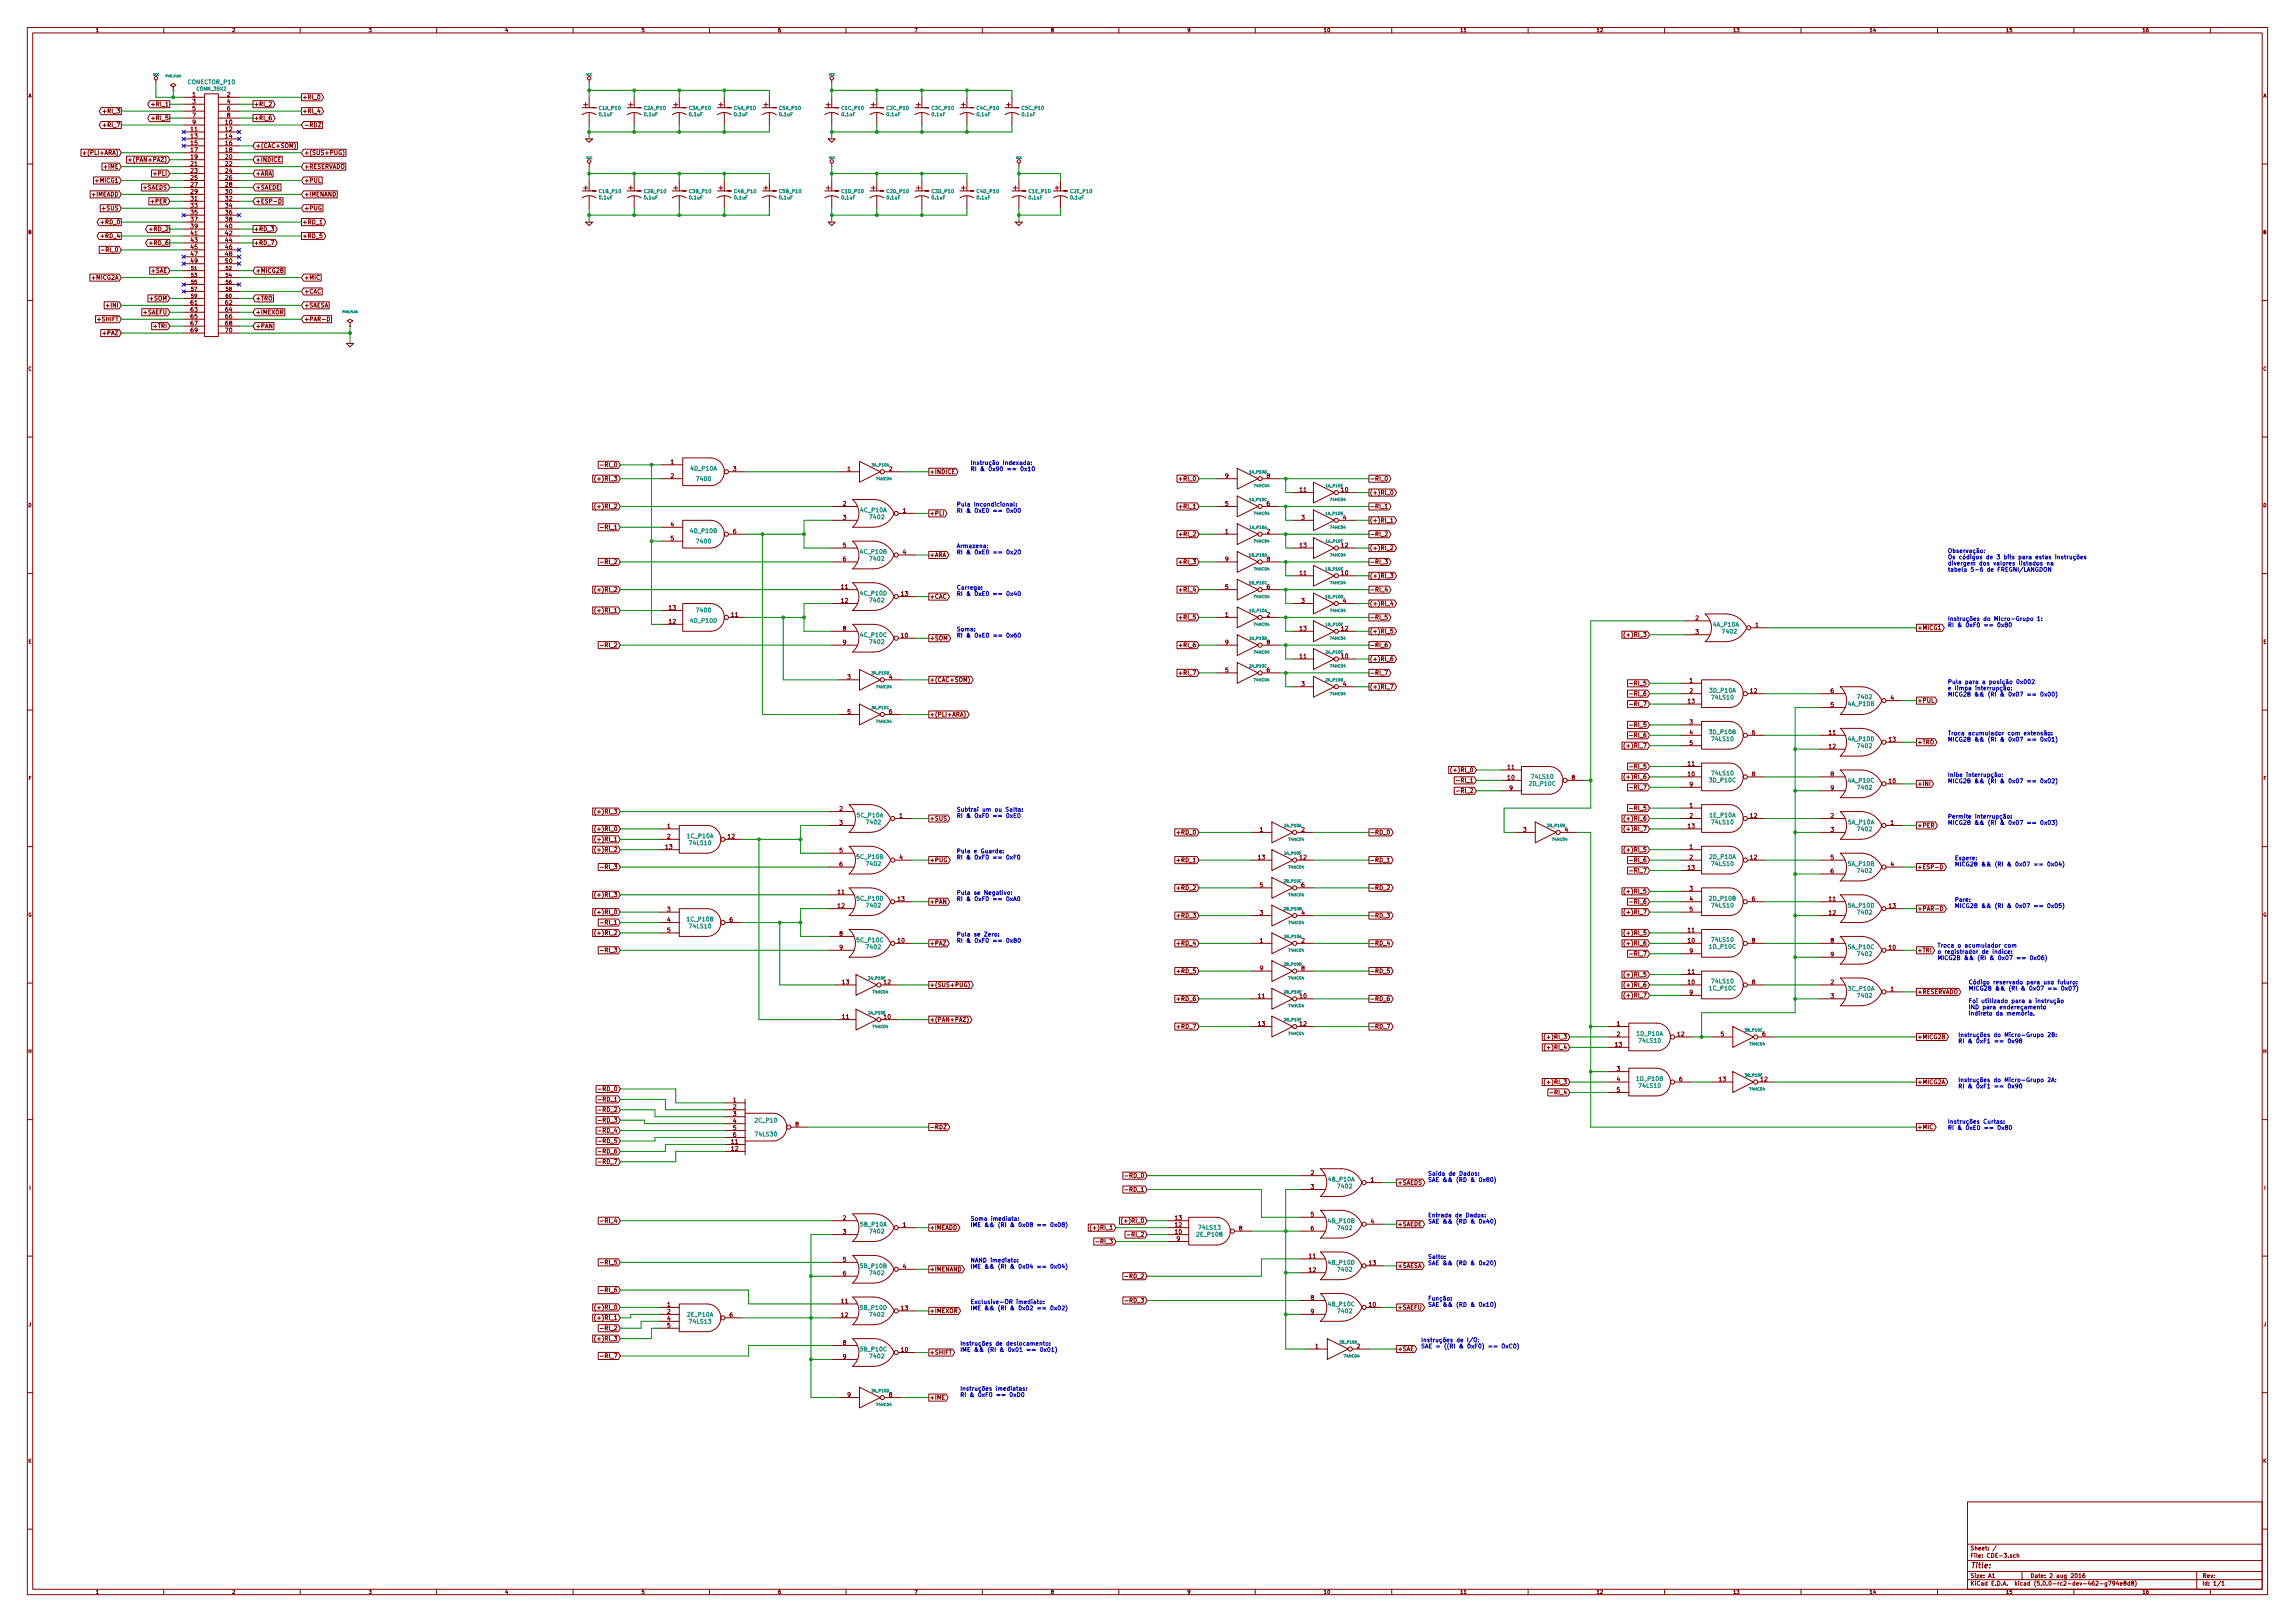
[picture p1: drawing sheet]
<svg xmlns="http://www.w3.org/2000/svg" width="841mm" height="594mm" viewBox="0 0 841 594" stroke-linecap="round" stroke-linejoin="round" font-family="sans-serif">
<defs><g id="words">
<g font-size="2.8" fill="#840000">
<text x="213.8" y="39.2">+</text>
<text x="230.3" y="39.2">+</text>
<text x="246.8" y="39.2">+</text>
<text x="263.3" y="39.2">+</text>
<text x="279.9" y="39.2">+</text>
<text x="302.7" y="39.2">+</text>
<text x="319.2" y="39.2">+</text>
<text x="335.7" y="39.2">+</text>
<text x="352.2" y="39.2">+</text>
<text x="368.8" y="39.2">+</text>
<text x="213.8" y="69.7">+</text>
<text x="230.3" y="69.7">+</text>
<text x="246.8" y="69.7">+</text>
<text x="263.3" y="69.7">+</text>
<text x="279.9" y="69.7">+</text>
<text x="302.7" y="69.7">+</text>
<text x="319.2" y="69.7">+</text>
<text x="335.7" y="69.7">+</text>
<text x="352.2" y="69.7">+</text>
<text x="371.3" y="69.7">+</text>
<text x="386.5" y="69.7">+</text>
<text x="722" y="574.4">Title:</text>
</g>
<g font-size="2.1" fill="#008484">
<text x="68.9" y="30.8">CONECTOR_P10</text>
<text x="253.2" y="172.4">4D_P10A</text>
<text x="325.8" y="172.5">2</text>
<text x="255.4" y="176.2">7400</text>
<text x="315.4" y="187.6">4C_P10A</text>
<text x="318.9" y="190.1">7402</text>
<text x="253.2" y="195.2">4D_P10B</text>
<text x="464.2" y="195.4">2</text>
<text x="255.4" y="199">7400</text>
<text x="315.4" y="202.8">4C_P10B</text>
<text x="318.9" y="205.4">7402</text>
<text x="315.4" y="218.1">4C_P10D</text>
<text x="318.9" y="220.6">7402</text>
<text x="255.4" y="224.3">7400</text>
<text x="464.2" y="225.9">2</text>
<text x="253.2" y="228.1">4D_P10D</text>
<text x="315.4" y="233.3">4C_P10C</text>
<text x="627.9" y="229.5">4A_P10A</text>
<text x="631.4" y="232.1">7402</text>
<text x="318.9" y="235.9">7402</text>
<text x="626.6" y="253.6">3D_P10A</text>
<text x="627.5" y="256.2">74LS10</text>
<text x="680.9" y="256">7402</text>
<text x="677.4" y="258.6">4A_P10B</text>
<text x="626.6" y="268.9">3D_P10B</text>
<text x="627.5" y="271.4">74LS10</text>
<text x="677.4" y="271.4">4A_P10D</text>
<text x="680.9" y="274">7402</text>
<text x="560.6" y="287.8">2D_P10C</text>
<text x="561.4" y="285.2">74LS10</text>
<text x="626.6" y="286.5">3D_P10C</text>
<text x="627.5" y="284">74LS10</text>
<text x="677.4" y="286.7">4A_P10C</text>
<text x="680.9" y="289.2">7402</text>
<text x="314.2" y="299.4">5C_P10A</text>
<text x="626.6" y="299.4">1E_P10A</text>
<text x="317.7" y="301.9">7402</text>
<text x="476.9" y="304.6">2</text>
<text x="627.5" y="301.9">74LS10</text>
<text x="677.4" y="301.9">5A_P10A</text>
<text x="680.9" y="304.4">7402</text>
<text x="251.9" y="307">1C_P10A</text>
<text x="252.8" y="309.5">74LS10</text>
<text x="314.2" y="314.6">5C_P10B</text>
<text x="317.7" y="317.1">7402</text>
<text x="626.6" y="314.6">2D_P10A</text>
<text x="627.5" y="317.1">74LS10</text>
<text x="677.4" y="317.1">5A_P10B</text>
<text x="680.9" y="319.7">7402</text>
<text x="314.2" y="329.8">5C_P10D</text>
<text x="626.6" y="329.8">2D_P10B</text>
<text x="317.7" y="332.4">7402</text>
<text x="627.5" y="332.4">74LS10</text>
<text x="677.4" y="332.4">5A_P10D</text>
<text x="680.9" y="334.9">7402</text>
<text x="251.9" y="337.5">1C_P10B</text>
<text x="252.8" y="340">74LS10</text>
<text x="314.2" y="345.1">5C_P10C</text>
<text x="317.7" y="347.6">7402</text>
<text x="476.9" y="345.3">2</text>
<text x="626.6" y="347.5">1D_P10C</text>
<text x="627.5" y="344.9">74LS10</text>
<text x="677.4" y="347.6">5A_P10C</text>
<text x="680.9" y="350.2">7402</text>
<text x="626.6" y="362.7">1C_P10C</text>
<text x="627.5" y="360.2">74LS10</text>
<text x="677.4" y="362.9">3C_P10A</text>
<text x="680.9" y="365.4">7402</text>
<text x="599.9" y="379.4">1D_P10A</text>
<text x="600.8" y="381.9">74LS10</text>
<text x="599.9" y="395.9">1D_P10B</text>
<text x="600.8" y="398.4">74LS10</text>
<text x="276.8" y="411.1">2C_P10</text>
<text x="277" y="416.2">74LS30</text>
<text x="486.9" y="432.7">4B_P10A</text>
<text x="490.4" y="435.3">7402</text>
<text x="315.4" y="449.2">5B_P10A</text>
<text x="486.9" y="448">4B_P10B</text>
<text x="318.9" y="451.8">7402</text>
<text x="438.7" y="452.9">2E_P10B</text>
<text x="439.5" y="450.3">74LS13</text>
<text x="490.4" y="450.5">7402</text>
<text x="315.4" y="464.5">5B_P10B</text>
<text x="318.9" y="467">7402</text>
<text x="486.9" y="463.2">4B_P10D</text>
<text x="490.4" y="465.7">7402</text>
<text x="315.4" y="479.7">5B_P10D</text>
<text x="486.9" y="478.4">4B_P10C</text>
<text x="252" y="482.2">2E_P10A</text>
<text x="252.8" y="484.8">74LS13</text>
<text x="318.9" y="482.2">7402</text>
<text x="490.4" y="481">7402</text>
<text x="315.4" y="494.9">5B_P10C</text>
<text x="318.9" y="497.5">7402</text>
<text x="497.3" y="493.8">2</text>
</g>
<g font-size="2.1" fill="#840000">
<text x="70.5" y="35.4">1</text>
<text x="83.2" y="35.4">2</text>
<text x="38.5" y="41.5">+RI_3</text>
<text x="56.3" y="38.9">+RI_1</text>
<text x="70.5" y="37.9">3</text>
<text x="70.5" y="40.5">5</text>
<text x="83.2" y="37.9">4</text>
<text x="83.2" y="40.5">6</text>
<text x="93" y="38.9">+RI_2</text>
<text x="110.7" y="41.5">+RI_4</text>
<text x="110.7" y="36.4">+RI_0</text>
<text x="38.5" y="46.6">+RI_7</text>
<text x="56.3" y="44">+RI_5</text>
<text x="70.5" y="43">7</text>
<text x="70.5" y="45.5">9</text>
<text x="82.7" y="45.5">10</text>
<text x="83.2" y="43">8</text>
<text x="93" y="44">+RI_6</text>
<text x="111.4" y="46.6">-RDZ</text>
<text x="70" y="48.1">11</text>
<text x="70" y="50.6">13</text>
<text x="70" y="53.2">15</text>
<text x="82.7" y="48.1">12</text>
<text x="82.7" y="50.6">14</text>
<text x="82.7" y="53.2">16</text>
<text x="31.7" y="56.7">+(PLI+ARA)</text>
<text x="48.7" y="59.3">+(PAN+PAZ)</text>
<text x="70" y="55.7">17</text>
<text x="70" y="58.2">19</text>
<text x="82.7" y="55.7">18</text>
<text x="82.7" y="58.2">20</text>
<text x="93.6" y="59.3">+INDICE</text>
<text x="93.6" y="54.2">+(CAC+SOM)</text>
<text x="111.4" y="56.7">+(SUS+PUG)</text>
<text x="38.5" y="61.8">+IME</text>
<text x="56.8" y="64.3">+PLI</text>
<text x="70" y="60.8">21</text>
<text x="70" y="63.3">23</text>
<text x="70" y="65.9">25</text>
<text x="82.7" y="60.8">22</text>
<text x="82.7" y="63.3">24</text>
<text x="82.7" y="65.9">26</text>
<text x="93.6" y="64.3">+ARA</text>
<text x="111.4" y="61.8">+RESERVADO</text>
<text x="33.9" y="72">+IMEADD</text>
<text x="35.6" y="66.9">+MICG1</text>
<text x="52.8" y="69.4">+SAEDS</text>
<text x="70" y="68.4">27</text>
<text x="70" y="70.9">29</text>
<text x="82.7" y="68.4">28</text>
<text x="82.7" y="70.9">30</text>
<text x="93.6" y="69.4">+SAEDE</text>
<text x="111.4" y="72">+IMENAND</text>
<text x="111.4" y="66.9">+PUL</text>
<text x="37.9" y="77">+SUS</text>
<text x="55.7" y="74.5">+PER</text>
<text x="70" y="73.5">31</text>
<text x="70" y="76">33</text>
<text x="82.7" y="73.5">32</text>
<text x="82.7" y="76">34</text>
<text x="93.6" y="74.5">+ESP-D</text>
<text x="111.4" y="77">+PUG</text>
<text x="37.5" y="82.1">+RD_0</text>
<text x="70" y="78.6">35</text>
<text x="70" y="81.1">37</text>
<text x="70" y="83.6">39</text>
<text x="82.7" y="78.6">36</text>
<text x="82.7" y="81.1">38</text>
<text x="82.7" y="83.6">40</text>
<text x="110.7" y="82.1">+RD_1</text>
<text x="37.5" y="87.2">+RD_4</text>
<text x="55.3" y="89.7">+RD_6</text>
<text x="55.3" y="84.7">+RD_2</text>
<text x="70" y="86.2">41</text>
<text x="70" y="88.7">43</text>
<text x="82.7" y="86.2">42</text>
<text x="82.7" y="88.7">44</text>
<text x="93" y="89.7">+RD_7</text>
<text x="93" y="84.7">+RD_3</text>
<text x="110.7" y="87.2">+RD_5</text>
<text x="38.4" y="92.3">-RI_0</text>
<text x="70" y="91.3">45</text>
<text x="70" y="93.8">47</text>
<text x="82.7" y="91.3">46</text>
<text x="82.7" y="93.8">48</text>
<text x="55.7" y="99.9">+SAE</text>
<text x="70" y="96.3">49</text>
<text x="82.7" y="96.3">50</text>
<text x="93.6" y="99.9">+MICG2B</text>
<text x="34" y="102.4">+MICG2A</text>
<text x="111.4" y="107.5">+CAC</text>
<text x="111.4" y="102.4">+MIC</text>
<text x="39.6" y="112.6">+INI</text>
<text x="55.2" y="110.1">+SOM</text>
<text x="70" y="111.6">61</text>
<text x="82.7" y="111.6">62</text>
<text x="93.6" y="110.1">+TRO</text>
<text x="111.4" y="112.6">+SAESA</text>
<text x="36.2" y="117.7">+SHIFT</text>
<text x="52.9" y="115.1">+SAEFU</text>
<text x="70" y="114.1">63</text>
<text x="70" y="116.7">65</text>
<text x="70" y="119.2">67</text>
<text x="82.7" y="114.1">64</text>
<text x="82.7" y="116.7">66</text>
<text x="82.7" y="119.2">68</text>
<text x="93.6" y="115.1">+IMEXOR</text>
<text x="111.4" y="117.7">+PAR-D</text>
<text x="38" y="122.8">+PAZ</text>
<text x="56.7" y="120.2">+TRI</text>
<text x="70" y="121.7">69</text>
<text x="82.7" y="121.7">70</text>
<text x="93.6" y="120.2">+PAN</text>
<text x="221.2" y="171">-RI_0</text>
<text x="245.8" y="170">1</text>
<text x="268.7" y="172.5">3</text>
<text x="310.6" y="172.5">1</text>
<text x="340.6" y="173.6">+INDICE</text>
<text x="219.3" y="176.1">(+)RI_3</text>
<text x="245.8" y="175.1">2</text>
<text x="432.8" y="176.1">+RI_0</text>
<text x="449" y="175.1">9</text>
<text x="464.2" y="175.1">8</text>
<text x="501.9" y="176.1">-RI_0</text>
<text x="308.9" y="185.2">2</text>
<text x="449" y="185.2">5</text>
<text x="464.2" y="185.2">6</text>
<text x="476.4" y="180.2">11</text>
<text x="491.6" y="180.2">10</text>
<text x="501.9" y="181.2">(+)RI_0</text>
<text x="219.3" y="186.3">(+)RI_2</text>
<text x="308.9" y="190.3">3</text>
<text x="330.9" y="187.8">1</text>
<text x="340.6" y="188.8">+PLI</text>
<text x="432.8" y="186.3">+RI_1</text>
<text x="476.9" y="190.3">3</text>
<text x="492.2" y="190.3">4</text>
<text x="501.9" y="186.3">-RI_1</text>
<text x="501.9" y="191.3">(+)RI_1</text>
<text x="221.2" y="193.9">-RI_1</text>
<text x="245.8" y="192.9">4</text>
<text x="245.8" y="197.9">5</text>
<text x="268.7" y="195.4">6</text>
<text x="432.8" y="196.4">+RI_2</text>
<text x="449" y="195.4">1</text>
<text x="501.9" y="196.4">-RI_2</text>
<text x="308.9" y="200.5">5</text>
<text x="330.9" y="203">4</text>
<text x="476.4" y="200.5">13</text>
<text x="491.6" y="200.5">12</text>
<text x="501.9" y="201.5">(+)RI_2</text>
<text x="221.2" y="206.6">-RI_2</text>
<text x="308.9" y="205.6">6</text>
<text x="340.6" y="204">+ARA</text>
<text x="432.8" y="206.6">+RI_3</text>
<text x="449" y="205.6">9</text>
<text x="464.2" y="205.6">8</text>
<text x="501.9" y="206.6">-RI_3</text>
<text x="308.3" y="215.7">11</text>
<text x="449" y="215.7">5</text>
<text x="464.2" y="215.7">6</text>
<text x="476.4" y="210.6">11</text>
<text x="491.6" y="210.6">10</text>
<text x="501.9" y="211.7">(+)RI_3</text>
<text x="219.3" y="216.7">(+)RI_2</text>
<text x="308.3" y="220.8">12</text>
<text x="330.3" y="218.3">13</text>
<text x="340.6" y="219.3">+CAC</text>
<text x="432.8" y="216.7">+RI_4</text>
<text x="476.9" y="220.8">3</text>
<text x="492.2" y="220.8">4</text>
<text x="501.9" y="216.7">-RI_4</text>
<text x="501.9" y="221.8">(+)RI_4</text>
<text x="219.3" y="224.4">(+)RI_1</text>
<text x="245.2" y="223.3">13</text>
<text x="268.1" y="225.9">11</text>
<text x="432.8" y="226.9">+RI_5</text>
<text x="449" y="225.9">1</text>
<text x="501.9" y="226.9">-RI_5</text>
<text x="621.3" y="227.1">2</text>
<text x="245.2" y="228.4">12</text>
<text x="308.9" y="231">8</text>
<text x="330.3" y="233.5">10</text>
<text x="476.4" y="231">13</text>
<text x="491.6" y="231">12</text>
<text x="501.9" y="232">(+)RI_5</text>
<text x="596.5" y="233.2">(+)RI_3</text>
<text x="621.3" y="232.2">3</text>
<text x="643.3" y="229.7">1</text>
<text x="702.6" y="230.7">+MICG1</text>
<text x="221.2" y="237.1">-RI_2</text>
<text x="308.9" y="236">9</text>
<text x="340.6" y="234.5">+SOM</text>
<text x="432.8" y="237.1">+RI_6</text>
<text x="449" y="236">9</text>
<text x="464.2" y="236">8</text>
<text x="501.9" y="237.1">-RI_6</text>
<text x="476.4" y="241.1">11</text>
<text x="491.6" y="241.1">10</text>
<text x="501.9" y="242.1">(+)RI_6</text>
<text x="310.6" y="248.7">3</text>
<text x="325.8" y="248.7">4</text>
<text x="340.6" y="249.8">+(CAC+SOM)</text>
<text x="432.8" y="247.2">+RI_7</text>
<text x="449" y="246.2">5</text>
<text x="464.2" y="246.2">6</text>
<text x="476.9" y="251.3">3</text>
<text x="492.2" y="251.3">4</text>
<text x="501.9" y="247.2">-RI_7</text>
<text x="598.4" y="251">-RI_5</text>
<text x="619.2" y="250">1</text>
<text x="501.9" y="252.3">(+)RI_7</text>
<text x="598.4" y="254.8">-RI_6</text>
<text x="618.6" y="257.6">13</text>
<text x="619.2" y="253.8">2</text>
<text x="641.5" y="253.8">12</text>
<text x="670.9" y="253.8">6</text>
<text x="692.8" y="256.4">4</text>
<text x="702.6" y="257.4">+PUL</text>
<text x="310.6" y="261.4">5</text>
<text x="325.8" y="261.4">6</text>
<text x="340.6" y="262.5">+(PLI+ARA)</text>
<text x="598.4" y="258.6">-RI_7</text>
<text x="670.9" y="258.9">5</text>
<text x="598.4" y="266.3">-RI_5</text>
<text x="619.2" y="265.2">3</text>
<text x="619.2" y="269.1">4</text>
<text x="642" y="269.1">6</text>
<text x="670.3" y="269.1">11</text>
<text x="596.5" y="273.9">(+)RI_7</text>
<text x="598.4" y="270.1">-RI_6</text>
<text x="619.2" y="272.9">5</text>
<text x="670.3" y="274.1">12</text>
<text x="692.3" y="271.6">13</text>
<text x="702.6" y="272.6">+TRO</text>
<text x="552.6" y="281.8">11</text>
<text x="598.4" y="281.5">-RI_5</text>
<text x="618.6" y="280.5">11</text>
<text x="533" y="282.8">(+)RI_0</text>
<text x="534.9" y="286.6">-RI_1</text>
<text x="552.6" y="285.6">10</text>
<text x="576" y="285.6">8</text>
<text x="596.5" y="285.3">(+)RI_6</text>
<text x="618.6" y="284.3">10</text>
<text x="642" y="284.3">8</text>
<text x="670.9" y="284.3">8</text>
<text x="692.3" y="286.8">10</text>
<text x="702.6" y="287.9">+INI</text>
<text x="534.9" y="290.4">-RI_2</text>
<text x="553.1" y="289.4">9</text>
<text x="598.4" y="289.1">-RI_7</text>
<text x="619.2" y="288.1">9</text>
<text x="670.9" y="289.4">9</text>
<text x="219.3" y="298">(+)RI_3</text>
<text x="307.6" y="297">2</text>
<text x="329.6" y="299.5">1</text>
<text x="598.4" y="296.7">-RI_5</text>
<text x="619.2" y="295.7">1</text>
<text x="619.2" y="299.5">2</text>
<text x="641.5" y="299.5">12</text>
<text x="670.9" y="299.5">2</text>
<text x="219.3" y="304.4">(+)RI_0</text>
<text x="244.5" y="303.3">1</text>
<text x="307.6" y="302.1">3</text>
<text x="340.6" y="300.6">+SUS</text>
<text x="431.9" y="305.6">+RD_0</text>
<text x="461.7" y="304.6">1</text>
<text x="501.9" y="305.6">-RD_0</text>
<text x="558.2" y="304.6">3</text>
<text x="573.5" y="304.6">4</text>
<text x="596.5" y="300.6">(+)RI_6</text>
<text x="596.5" y="304.4">(+)RI_7</text>
<text x="618.6" y="303.3">13</text>
<text x="670.9" y="304.6">3</text>
<text x="692.8" y="302.1">1</text>
<text x="702.6" y="303.1">+PER</text>
<text x="219.3" y="308.2">(+)RI_1</text>
<text x="219.3" y="312">(+)RI_2</text>
<text x="243.9" y="311">13</text>
<text x="244.5" y="307.2">2</text>
<text x="266.8" y="307.2">12</text>
<text x="596.5" y="312">(+)RI_5</text>
<text x="619.2" y="311">1</text>
<text x="307.6" y="312.2">5</text>
<text x="307.6" y="317.3">6</text>
<text x="329.6" y="314.8">4</text>
<text x="340.6" y="315.8">+PUG</text>
<text x="431.9" y="315.8">+RD_1</text>
<text x="461.1" y="314.8">13</text>
<text x="476.4" y="314.8">12</text>
<text x="501.9" y="315.8">-RD_1</text>
<text x="598.4" y="315.8">-RI_6</text>
<text x="619.2" y="314.8">2</text>
<text x="641.5" y="314.8">12</text>
<text x="670.9" y="314.8">5</text>
<text x="692.8" y="317.3">4</text>
<text x="221.2" y="318.3">-RI_3</text>
<text x="598.4" y="319.6">-RI_7</text>
<text x="618.6" y="318.6">13</text>
<text x="670.9" y="319.9">6</text>
<text x="702.6" y="318.3">+ESP-D</text>
<text x="219.3" y="328.5">(+)RI_3</text>
<text x="307.1" y="327.5">11</text>
<text x="431.9" y="326">+RD_2</text>
<text x="461.7" y="324.9">5</text>
<text x="476.9" y="324.9">6</text>
<text x="501.9" y="326">-RD_2</text>
<text x="596.5" y="327.2">(+)RI_5</text>
<text x="619.2" y="326.2">3</text>
<text x="219.3" y="334.8">(+)RI_0</text>
<text x="244.5" y="333.8">3</text>
<text x="307.1" y="332.6">12</text>
<text x="329" y="330">13</text>
<text x="340.6" y="331">+PAN</text>
<text x="461.7" y="335.1">3</text>
<text x="476.9" y="335.1">4</text>
<text x="596.5" y="334.8">(+)RI_7</text>
<text x="598.4" y="331">-RI_6</text>
<text x="619.2" y="330">4</text>
<text x="619.2" y="333.8">5</text>
<text x="642" y="330">6</text>
<text x="670.3" y="330">11</text>
<text x="670.3" y="335.1">12</text>
<text x="692.3" y="332.6">13</text>
<text x="702.6" y="333.6">+PAR-D</text>
<text x="221.2" y="338.7">-RI_1</text>
<text x="244.5" y="337.6">4</text>
<text x="244.5" y="341.4">5</text>
<text x="267.4" y="337.6">6</text>
<text x="431.9" y="336.1">+RD_3</text>
<text x="501.9" y="336.1">-RD_3</text>
<text x="618.6" y="341.4">11</text>
<text x="219.3" y="342.5">(+)RI_2</text>
<text x="307.6" y="342.7">8</text>
<text x="307.6" y="347.8">9</text>
<text x="329" y="345.3">10</text>
<text x="340.6" y="346.3">+PAZ</text>
<text x="431.9" y="346.3">+RD_4</text>
<text x="461.7" y="345.3">1</text>
<text x="501.9" y="346.3">-RD_4</text>
<text x="596.5" y="342.5">(+)RI_5</text>
<text x="596.5" y="346.3">(+)RI_6</text>
<text x="618.6" y="345.3">10</text>
<text x="642" y="345.3">8</text>
<text x="670.9" y="345.3">8</text>
<text x="692.3" y="347.8">10</text>
<text x="221.2" y="348.8">-RI_3</text>
<text x="598.4" y="350.1">-RI_7</text>
<text x="619.2" y="349.1">9</text>
<text x="670.9" y="350.3">9</text>
<text x="702.6" y="348.8">+TRI</text>
<text x="431.9" y="356.4">+RD_5</text>
<text x="461.7" y="355.4">9</text>
<text x="476.9" y="355.4">8</text>
<text x="501.9" y="356.4">-RD_5</text>
<text x="596.5" y="357.7">(+)RI_5</text>
<text x="618.6" y="356.7">11</text>
<text x="308.7" y="360.5">13</text>
<text x="324" y="360.5">12</text>
<text x="340.6" y="361.5">+(SUS+PUG)</text>
<text x="461.1" y="365.6">11</text>
<text x="476.4" y="365.6">10</text>
<text x="596.5" y="361.5">(+)RI_6</text>
<text x="596.5" y="365.3">(+)RI_7</text>
<text x="618.6" y="360.5">10</text>
<text x="619.2" y="364.3">9</text>
<text x="642" y="360.5">8</text>
<text x="670.9" y="360.5">2</text>
<text x="670.9" y="365.6">3</text>
<text x="692.8" y="363">1</text>
<text x="702.6" y="364.1">+RESERVADO</text>
<text x="431.9" y="366.6">+RD_6</text>
<text x="501.9" y="366.6">-RD_6</text>
<text x="308.7" y="373.2">11</text>
<text x="324" y="373.2">10</text>
<text x="340.6" y="374.2">+(PAN+PAZ)</text>
<text x="431.9" y="376.8">+RD_7</text>
<text x="461.1" y="375.7">13</text>
<text x="476.4" y="375.7">12</text>
<text x="501.9" y="376.8">-RD_7</text>
<text x="592.5" y="375.7">1</text>
<text x="567.3" y="380.6">(+)RI_3</text>
<text x="591.9" y="383.4">13</text>
<text x="592.5" y="379.5">2</text>
<text x="614.8" y="379.5">12</text>
<text x="630.6" y="379.5">5</text>
<text x="645.8" y="379.5">6</text>
<text x="702.6" y="380.6">+MICG2B</text>
<text x="567.3" y="384.4">(+)RI_4</text>
<text x="592.5" y="392.2">3</text>
<text x="220.3" y="399.6">-RD_0</text>
<text x="567.3" y="397.1">(+)RI_3</text>
<text x="569.2" y="400.9">-RI_4</text>
<text x="592.5" y="396.1">4</text>
<text x="592.5" y="399.9">5</text>
<text x="615.4" y="396.1">6</text>
<text x="630" y="396.1">13</text>
<text x="645.3" y="396.1">12</text>
<text x="702.6" y="397.1">+MICG2A</text>
<text x="220.3" y="407.2">-RD_2</text>
<text x="220.3" y="403.4">-RD_1</text>
<text x="268.7" y="403.7">1</text>
<text x="268.7" y="406.2">2</text>
<text x="220.3" y="411">-RD_3</text>
<text x="268.7" y="408.8">3</text>
<text x="268.7" y="411.3">4</text>
<text x="268.7" y="413.8">5</text>
<text x="291.5" y="412.6">8</text>
<text x="340.6" y="413.6">-RDZ</text>
<text x="702.6" y="413.6">+MIC</text>
<text x="220.3" y="418.7">-RD_5</text>
<text x="220.3" y="414.9">-RD_4</text>
<text x="268.1" y="418.9">11</text>
<text x="268.7" y="416.4">6</text>
<text x="220.3" y="422.5">-RD_6</text>
<text x="268.1" y="421.5">12</text>
<text x="220.3" y="426.3">-RD_7</text>
<text x="413.3" y="431.4">-RD_0</text>
<text x="480.4" y="430.3">2</text>
<text x="413.3" y="436.4">-RD_1</text>
<text x="480.4" y="435.4">3</text>
<text x="502.3" y="432.9">1</text>
<text x="512.1" y="433.9">+SAEDS</text>
<text x="221.2" y="447.9">-RI_4</text>
<text x="308.9" y="446.9">2</text>
<text x="330.9" y="449.4">1</text>
<text x="412.3" y="447.9">(+)RI_0</text>
<text x="430.6" y="449.4">12</text>
<text x="430.6" y="446.9">13</text>
<text x="480.4" y="445.6">5</text>
<text x="502.3" y="448.1">4</text>
<text x="512.1" y="449.1">+SAEDE</text>
<text x="308.9" y="451.9">3</text>
<text x="340.6" y="450.4">+IMEADD</text>
<text x="400.9" y="450.4">(+)RI_1</text>
<text x="402.8" y="455.5">-RI_3</text>
<text x="414.3" y="453">-RI_2</text>
<text x="430.6" y="451.9">10</text>
<text x="431.2" y="454.5">9</text>
<text x="454.1" y="450.7">8</text>
<text x="480.4" y="450.7">6</text>
<text x="479.8" y="460.8">11</text>
<text x="221.2" y="463.1">-RI_5</text>
<text x="308.9" y="462.1">5</text>
<text x="308.9" y="467.2">6</text>
<text x="330.9" y="464.6">4</text>
<text x="340.6" y="465.7">+IMENAND</text>
<text x="479.8" y="465.9">12</text>
<text x="501.8" y="463.4">13</text>
<text x="512.1" y="464.4">+SAESA</text>
<text x="221.2" y="473.3">-RI_6</text>
<text x="413.3" y="468.2">-RD_2</text>
<text x="219.3" y="479.6">(+)RI_0</text>
<text x="244.5" y="478.6">1</text>
<text x="308.3" y="477.3">11</text>
<text x="330.3" y="479.9">13</text>
<text x="413.3" y="477.1">-RD_3</text>
<text x="480.4" y="476.1">8</text>
<text x="501.8" y="478.6">10</text>
<text x="512.1" y="479.6">+SAEFU</text>
<text x="219.3" y="483.4">(+)RI_1</text>
<text x="244.5" y="481.1">2</text>
<text x="244.5" y="483.7">4</text>
<text x="267.4" y="482.4">6</text>
<text x="308.3" y="482.4">12</text>
<text x="340.6" y="480.9">+IMEXOR</text>
<text x="480.4" y="481.1">9</text>
<text x="219.3" y="491.1">(+)RI_3</text>
<text x="221.2" y="487.2">-RI_2</text>
<text x="244.5" y="486.2">5</text>
<text x="221.2" y="497.4">-RI_7</text>
<text x="308.9" y="492.6">8</text>
<text x="308.9" y="497.7">9</text>
<text x="330.3" y="495.1">10</text>
<text x="340.6" y="496.1">+SHIFT</text>
<text x="482" y="493.8">1</text>
<text x="512.1" y="494.9">+SAE</text>
<text x="310.6" y="511.6">9</text>
<text x="325.8" y="511.6">8</text>
<text x="340.6" y="512.6">+IME</text>
<text x="722" y="567.8">Sheet: /</text>
<text x="722" y="570.5">File: CDE-3.sch</text>
<text x="722" y="580.7">KiCad E.D.A. kicad (5.0.0-rc2-dev-462-g794e8d8)</text>
<text x="722" y="577.9">Size: A1</text>
<text x="744" y="577.9">Date: 2 aug 2016</text>
<text x="807" y="577.9">Rev:</text>
<text x="807" y="580.7">Id: 1/1</text>
</g>
<g font-size="2.1" fill="#0000c2">
<text x="355.6" y="170.3">Instrução Indexada:</text>
<text x="355.6" y="172.5">RI &amp; 0x90 == 0x10</text>
<text x="350.5" y="185.5">Pula Incondicional:</text>
<text x="350.5" y="187.8">RI &amp; 0xE0 == 0x00</text>
<text x="350.5" y="200.7">Armazena:</text>
<text x="350.5" y="203">RI &amp; 0xE0 == 0x20</text>
<text x="713.7" y="202.5">Observação:</text>
<text x="713.7" y="204.8">Os códigos de 3 bits para estas instruções</text>
<text x="713.7" y="207.1">divergem dos valores listados na</text>
<text x="713.7" y="209.4">tabela 5-6 de FREGNI/LANGDON</text>
<text x="350.5" y="216">Carrega:</text>
<text x="350.5" y="218.3">RI &amp; 0xE0 == 0x40</text>
<text x="713.7" y="227.4">Instruções do Micro-Grupo 1:</text>
<text x="350.5" y="231.2">Soma:</text>
<text x="350.5" y="233.5">RI &amp; 0xE0 == 0x60</text>
<text x="713.7" y="229.7">RI &amp; 0xF0 == 0x80</text>
<text x="713.7" y="250.5">Pula para a posição 0x002</text>
<text x="713.7" y="252.8">e limpa interrupção:</text>
<text x="713.7" y="255.1">MICG2B &amp;&amp; (RI &amp; 0x07 == 0x00)</text>
<text x="713.7" y="269.3">Troca acumulador com extensão:</text>
<text x="713.7" y="271.6">MICG2B &amp;&amp; (RI &amp; 0x07 == 0x01)</text>
<text x="713.7" y="284.6">Inibe interrupção:</text>
<text x="713.7" y="286.8">MICG2B &amp;&amp; (RI &amp; 0x07 == 0x02)</text>
<text x="350.5" y="297.3">Subtrai um ou Salta:</text>
<text x="350.5" y="299.5">RI &amp; 0xF0 == 0xE0</text>
<text x="713.7" y="299.8">Permite interrupção:</text>
<text x="713.7" y="302.1">MICG2B &amp;&amp; (RI &amp; 0x07 == 0x03)</text>
<text x="350.5" y="312.5">Pula e Guarda:</text>
<text x="350.5" y="314.8">RI &amp; 0xF0 == 0xF0</text>
<text x="716.3" y="315">Espere:</text>
<text x="716.3" y="317.3">MICG2B &amp;&amp; (RI &amp; 0x07 == 0x04)</text>
<text x="350.5" y="327.7">Pula se Negativo:</text>
<text x="350.5" y="330">RI &amp; 0xF0 == 0xA0</text>
<text x="716.3" y="330.3">Pare:</text>
<text x="716.3" y="332.6">MICG2B &amp;&amp; (RI &amp; 0x07 == 0x05)</text>
<text x="350.5" y="343">Pula se Zero:</text>
<text x="350.5" y="345.3">RI &amp; 0xF0 == 0xB0</text>
<text x="709.9" y="347">Troca o acumulador com</text>
<text x="709.9" y="349.3">o registrador de índice:</text>
<text x="709.9" y="351.6">MICG2B &amp;&amp; (RI &amp; 0x07 == 0x06)</text>
<text x="721.4" y="360.5">Código reservado para uso futuro:</text>
<text x="721.4" y="362.8">MICG2B &amp;&amp; (RI &amp; 0x07 == 0x07)</text>
<text x="721.4" y="367.4">Foi utilizado para a instrução</text>
<text x="721.4" y="369.6">IND para endereçamento</text>
<text x="721.4" y="371.9">indireto da memória.</text>
<text x="717.5" y="379.8">Instruções do Micro-Grupo 2B:</text>
<text x="717.5" y="382.1">RI &amp; 0xF1 == 0x98</text>
<text x="717.5" y="396.3">Instruções do Micro-Grupo 2A:</text>
<text x="717.5" y="398.6">RI &amp; 0xF1 == 0x90</text>
<text x="713.7" y="411.6">Instruções Curtas:</text>
<text x="713.7" y="413.8">RI &amp; 0xE0 == 0x80</text>
<text x="523.2" y="430.6">Saída de Dados:</text>
<text x="523.2" y="432.9">SAE &amp;&amp; (RD &amp; 0x80)</text>
<text x="355.6" y="447.1">Soma imediata:</text>
<text x="355.6" y="449.4">IME &amp;&amp; (RI &amp; 0x08 == 0x08)</text>
<text x="523.2" y="445.8">Entrada de Dados:</text>
<text x="523.2" y="448.1">SAE &amp;&amp; (RD &amp; 0x40)</text>
<text x="523.2" y="461.1">Salto:</text>
<text x="355.6" y="462.4">NAND imediato:</text>
<text x="355.6" y="464.6">IME &amp;&amp; (RI &amp; 0x04 == 0x04)</text>
<text x="523.2" y="463.4">SAE &amp;&amp; (RD &amp; 0x20)</text>
<text x="355.6" y="477.6">Exclusive-OR imediato:</text>
<text x="355.6" y="479.9">IME &amp;&amp; (RI &amp; 0x02 == 0x02)</text>
<text x="523.2" y="476.3">Função:</text>
<text x="523.2" y="478.6">SAE &amp;&amp; (RD &amp; 0x10)</text>
<text x="520.7" y="491.6">Instruções de I/O:</text>
<text x="351.8" y="492.8">Instruções de deslocamento:</text>
<text x="351.8" y="495.1">IME &amp;&amp; (RI &amp; 0x01 == 0x01)</text>
<text x="520.7" y="493.8">SAE = ((RI &amp; 0xF0) == 0xC0)</text>
<text x="351.8" y="509.3">Instruções imediatas:</text>
<text x="351.8" y="511.6">RI &amp; 0xF0 == 0xD0</text>
</g>
<g font-size="1.8" fill="#840000">
<text x="35" y="11.7">1</text>
<text x="85" y="11.7">2</text>
<text x="135" y="11.7">3</text>
<text x="185" y="11.7">4</text>
<text x="235" y="11.7">5</text>
<text x="285" y="11.7">6</text>
<text x="335" y="11.7">7</text>
<text x="385" y="11.7">8</text>
<text x="435" y="11.7">9</text>
<text x="485" y="11.7">10</text>
<text x="535" y="11.7">11</text>
<text x="585" y="11.7">12</text>
<text x="635" y="11.7">13</text>
<text x="685" y="11.7">14</text>
<text x="735" y="11.7">15</text>
<text x="785" y="11.7">16</text>
<text x="10.4" y="35.7">A</text>
<text x="829.4" y="35.7">A</text>
<text x="10.4" y="85.7">B</text>
<text x="829.4" y="85.7">B</text>
<text x="70.2" y="98.9">51</text>
<text x="70.2" y="101.4">53</text>
<text x="82.9" y="98.9">52</text>
<text x="82.9" y="101.4">54</text>
<text x="70.2" y="104">55</text>
<text x="70.2" y="106.5">57</text>
<text x="82.9" y="104">56</text>
<text x="82.9" y="106.5">58</text>
<text x="70.2" y="109">59</text>
<text x="82.9" y="109">60</text>
<text x="10.4" y="135.7">C</text>
<text x="829.4" y="135.7">C</text>
<text x="10.4" y="185.7">D</text>
<text x="829.4" y="185.7">D</text>
<text x="10.4" y="235.7">E</text>
<text x="829.4" y="235.7">E</text>
<text x="10.5" y="285.7">F</text>
<text x="829.5" y="285.7">F</text>
<text x="10.3" y="335.7">G</text>
<text x="829.3" y="335.7">G</text>
<text x="10.4" y="385.7">H</text>
<text x="829.4" y="385.7">H</text>
<text x="10.7" y="435.7">I</text>
<text x="829.7" y="435.7">I</text>
<text x="10.5" y="485.7">J</text>
<text x="829.5" y="485.7">J</text>
<text x="10.4" y="535.7">K</text>
<text x="829.4" y="535.7">K</text>
<text x="35" y="583.7">1</text>
<text x="85" y="583.7">2</text>
<text x="135" y="583.7">3</text>
<text x="185" y="583.7">4</text>
<text x="235" y="583.7">5</text>
<text x="285" y="583.7">6</text>
<text x="335" y="583.7">7</text>
<text x="385" y="583.7">8</text>
<text x="435" y="583.7">9</text>
<text x="485" y="583.7">10</text>
<text x="535" y="583.7">11</text>
<text x="585" y="583.7">12</text>
<text x="635" y="583.7">13</text>
<text x="685" y="583.7">14</text>
<text x="735" y="583.7">15</text>
<text x="785" y="583.7">16</text>
</g>
<g font-size="1.8" fill="#008484">
<text x="72.3" y="33.2">CONN_35X2</text>
<text x="219.6" y="40.2">C1A_P10</text>
<text x="236.1" y="40.2">C2A_P10</text>
<text x="252.7" y="40.2">C3A_P10</text>
<text x="269.2" y="40.2">C4A_P10</text>
<text x="285.7" y="40.2">C5A_P10</text>
<text x="308.6" y="40.2">C1C_P10</text>
<text x="325.1" y="40.2">C2C_P10</text>
<text x="341.6" y="40.2">C3C_P10</text>
<text x="358.1" y="40.2">C4C_P10</text>
<text x="374.6" y="40.2">C5C_P10</text>
<text x="219.7" y="42.5">0.1uF</text>
<text x="236.2" y="42.5">0.1uF</text>
<text x="252.7" y="42.5">0.1uF</text>
<text x="269.2" y="42.5">0.1uF</text>
<text x="285.7" y="42.5">0.1uF</text>
<text x="308.6" y="42.5">0.1uF</text>
<text x="325.1" y="42.5">0.1uF</text>
<text x="341.6" y="42.5">0.1uF</text>
<text x="358.1" y="42.5">0.1uF</text>
<text x="374.6" y="42.5">0.1uF</text>
<text x="219.7" y="70.7">C1B_P10</text>
<text x="236.2" y="70.7">C2B_P10</text>
<text x="252.7" y="70.7">C3B_P10</text>
<text x="269.2" y="70.7">C4B_P10</text>
<text x="285.8" y="70.7">C5B_P10</text>
<text x="308.6" y="70.7">C1D_P10</text>
<text x="325.1" y="70.7">C2D_P10</text>
<text x="341.6" y="70.7">C3D_P10</text>
<text x="358.1" y="70.7">C4D_P10</text>
<text x="377.2" y="70.7">C1E_P10</text>
<text x="392.4" y="70.7">C2E_P10</text>
<text x="219.7" y="73">0.1uF</text>
<text x="236.2" y="73">0.1uF</text>
<text x="252.7" y="73">0.1uF</text>
<text x="269.2" y="73">0.1uF</text>
<text x="285.7" y="73">0.1uF</text>
<text x="308.6" y="73">0.1uF</text>
<text x="325.1" y="73">0.1uF</text>
<text x="341.6" y="73">0.1uF</text>
<text x="358.1" y="73">0.1uF</text>
<text x="377.1" y="73">0.1uF</text>
<text x="392.4" y="73">0.1uF</text>
</g>
<g font-size="1.4" fill="#008484">
<text x="319.5" y="170.8">3A_P10A</text>
<text x="457.9" y="173.4">1A_P10D</text>
<text x="321.3" y="175.9">74HC04</text>
<text x="459.7" y="178.4">74HC04</text>
<text x="485.9" y="178.4">1A_P10E</text>
<text x="457.9" y="183.5">1A_P10C</text>
<text x="487.6" y="183.5">74HC04</text>
<text x="459.7" y="188.6">74HC04</text>
<text x="485.9" y="188.6">1A_P10B</text>
<text x="457.9" y="193.7">1A_P10A</text>
<text x="487.6" y="193.7">74HC04</text>
<text x="457.9" y="203.8">1B_P10D</text>
<text x="459.7" y="198.8">74HC04</text>
<text x="486" y="198.8">1A_P10F</text>
<text x="487.6" y="203.8">74HC04</text>
<text x="459.7" y="208.9">74HC04</text>
<text x="485.9" y="208.9">1B_P10E</text>
<text x="457.9" y="214">1B_P10C</text>
<text x="487.6" y="214">74HC04</text>
<text x="459.7" y="219.1">74HC04</text>
<text x="485.9" y="219.1">1B_P10B</text>
<text x="457.9" y="224.2">1B_P10A</text>
<text x="487.6" y="224.2">74HC04</text>
<text x="459.7" y="229.2">74HC04</text>
<text x="486" y="229.2">1B_P10F</text>
<text x="457.9" y="234.3">2A_P10D</text>
<text x="459.7" y="239.4">74HC04</text>
<text x="485.9" y="239.4">2A_P10E</text>
<text x="487.6" y="234.3">74HC04</text>
<text x="457.9" y="244.5">2A_P10C</text>
<text x="487.6" y="244.5">74HC04</text>
<text x="319.5" y="247">3A_P10B</text>
<text x="459.7" y="249.6">74HC04</text>
<text x="485.9" y="249.6">2A_P10B</text>
<text x="321.3" y="252.1">74HC04</text>
<text x="487.6" y="254.6">74HC04</text>
<text x="319.5" y="259.7">3A_P10C</text>
<text x="321.3" y="264.8">74HC04</text>
<text x="470.6" y="302.9">2A_P10A</text>
<text x="567.2" y="302.9">3B_P10B</text>
<text x="472.4" y="308">74HC04</text>
<text x="568.9" y="308">74HC04</text>
<text x="470.7" y="313.1">2A_P10F</text>
<text x="470.6" y="323.2">2B_P10C</text>
<text x="472.4" y="318.1">74HC04</text>
<text x="472.4" y="328.3">74HC04</text>
<text x="470.6" y="333.4">2B_P10B</text>
<text x="472.4" y="338.5">74HC04</text>
<text x="470.6" y="343.5">2B_P10A</text>
<text x="470.6" y="353.7">2B_P10D</text>
<text x="472.4" y="348.6">74HC04</text>
<text x="318.3" y="358.8">3A_P10F</text>
<text x="472.4" y="358.8">74HC04</text>
<text x="320" y="363.9">74HC04</text>
<text x="470.7" y="363.9">2B_P10E</text>
<text x="318.3" y="371.5">3A_P10E</text>
<text x="472.4" y="368.9">74HC04</text>
<text x="320" y="376.6">74HC04</text>
<text x="470.7" y="374">2B_P10F</text>
<text x="639.5" y="377.8">3B_P10C</text>
<text x="472.4" y="379.1">74HC04</text>
<text x="641.3" y="382.9">74HC04</text>
<text x="639.6" y="394.3">3B_P10F</text>
<text x="641.3" y="399.4">74HC04</text>
<text x="491" y="492.1">3B_P10A</text>
<text x="492.7" y="497.2">74HC04</text>
<text x="319.5" y="509.9">3A_P10D</text>
<text x="321.3" y="515">74HC04</text>
</g>
<g font-size="1.1" fill="#008484">
<text x="56.1" y="27.7">VCC</text>
<text x="60.5" y="28.2">PWR_FLAG</text>
<text x="214.9" y="27.7">VCC</text>
<text x="303.8" y="27.7">VCC</text>
<text x="214.9" y="58.2">VCC</text>
<text x="303.8" y="58.2">VCC</text>
<text x="372.3" y="58.2">VCC</text>
<text x="125.3" y="114.6">PWR_FLAG</text>
</g>
</g></defs>
<g fill="none" stroke="#840000" stroke-width=".37">
<path d="M10 10.1h821v574h-821zM12 12.1h817v570h-817zM60 10.1v2M110 10.1v2M160 10.1v2M210 10.1v2M260 10.1v2M310 10.1v2M360 10.1v2M410 10.1v2M460 10.1v2M510 10.1v2"/>
<path d="M536.5 11.7h.8M560 10.1v2M610 10.1v2M660 10.1v2M710 10.1v2M760 10.1v2M810 10.1v2M37.1 39.4h7.3v2.6h-7.3l-.8-1.3zM54.9 36.9h7.3v2.6h-7.3l-.8-1.3zM55.5 38.3h1.2M57.1 29.3v1.3M63.5 31.8l1-.6-1-.6-1 .6 1 .6v1.3"/>
<path d="M63.5 33.1h.1M67.3 35.6h7.6M67.3 38.2h7.6M74.9 34.4h5.1v88.9h-5.1zM80 35.6h7.6M80 38.2h7.6M92.7 36.9h7.4l.7 1.3-.7 1.3h-7.4zM98.6 37.5l.6-.2 .3 .5-.9 1.1h.9M110.5 39.4h7.3l.8 1.3-.8 1.3h-7.3zM110.5 34.3h7.3l.8 1.3-.8 1.3h-7.3zM116.5 34.9l.3-.1a.74 .74 0 0 1 .5 .8 .74 .74 0 0 1-.7 .6zM116.8 39.8l-.4 1.1h.9"/>
<path d="M215.9 29.3v1.3M215.9 35.6v3.8M232.4 35.6v3.8M248.9 35.6v3.8M265.4 35.6v3.8M281.9 35.6v3.8M304.8 29.3v1.3M304.8 35.6v3.8M321.3 35.6v3.8M337.8 35.6v3.8M354.3 35.6v3.8M370.8 35.6v3.8"/>
<path d="M29.7 54.7h14l.7 1.3-.7 1.2h-14zM30.4 56.1h1.1M31 55.5v1.1M37.1 44.5h7.3v2.6h-7.3l-.8-1.3zM37.4 59.7h6.3l.7 1.3-.7 1.3h-6.3zM37.7 45.9h1.2M37.7 40.8h1.2M46.4 57.2h15.1l.7 1.3-.7 1.3h-15.1zM47.1 58.6h1.1M47.7 58v1.2M54.9 42h7.3v2.5h-7.3l-.8-1.2zM55.5 43.4h1.2"/>
<path d="M67.3 45.8h7.6M67.3 48.3h7.6M67.3 50.9h7.6M67.3 53.4h7.6M67.3 56h7.6M67.3 58.5h7.6M67.3 40.7h7.6M67.3 43.3h7.6M80 45.8h7.6M80 48.3h7.6M80 50.9h7.6M80 53.4h7.6"/>
<path d="M80 56h7.6M80 58.5h7.6M80 40.7h7.6M80 43.3h7.6M92.7 42h7.4l.7 1.3-.7 1.2h-7.4zM93.5 57.2h9.9v2.6h-9.9l-.8-1.3zM93.5 52.1h15.5v2.6h-15.5l-.8-1.3zM99.3 42.4l-.6 .4-.1 .8 .3 .3 .5-.1-.1-.7-.7 .2M102.8 57.7h-.8v1.5h.8M107.8 52.3l.1 .1a1.8 1.8 0 0 1-.1 2.3M111.3 54.7h15.5v2.5h-15.5l-.8-1.2zM111.3 44.5h6.9v2.6h-6.9l-.8-1.3z"/>
<path d="M111.3 59.7h15.4v2.6h-15.4l-.8-1.3zM116.6 45h1l-1 1.5h1M125 55.2a.69 .69 0 0 0-.8 .7 .69 .69 0 0 0 .9 .6v-.5h-.3M125.6 54.9l.1 .1a1.8 1.8 0 0 1-.1 2.2M214.6 50.9h2.6l-1.3 1.2zM215.9 41.2v4.6M215.9 59.8v1.2M232.4 41.2v4.6M248.9 41.2v4.6M265.4 41.2v4.6M281.9 41.2v4.6M303.5 50.9h2.6l-1.3 1.2z"/>
<path d="M304.8 41.2v4.6M304.8 59.8v1.2M321.3 41.2v4.6M337.8 41.2v4.6M354.3 41.2v4.6M370.8 41.2v4.6M373.4 59.8v1.2M10 60.1h2M33 69.9h10.7l.7 1.3-.7 1.3h-10.7zM34.2 64.8h9.5l.7 1.3-.7 1.3h-9.5zM36.7 75h7l.7 1.3-.7 1.3h-7zM51.9 67.4h9.6l.7 1.3-.7 1.2h-9.6z"/>
<path d="M54.6 72.4h6.9l.7 1.3-.7 1.3h-6.9zM55.5 62.3h6l.7 1.3-.7 1.3h-6zM67.3 61h7.6M67.3 63.6h7.6M67.3 66.1h7.6M67.3 68.7h7.6M67.3 71.2h7.6M67.3 73.7h7.6M67.3 76.3h7.6M67.3 78.8h7.6M80 61h7.6M80 63.6h7.6"/>
<path d="M80 66.1h7.6M80 68.7h7.6M80 71.2h7.6M80 73.7h7.6M80 76.3h7.6M80 78.8h7.6M93.5 72.4h10.2v2.6h-10.2l-.8-1.3zM93.5 67.4h9.5v2.5h-9.5l-.8-1.2zM93.5 62.3h6.6v2.6h-6.6l-.8-1.3zM102.2 72.9a.77 .77 0 0 1 .9 .8 .77 .77 0 0 1-.9 .7zM111.3 75h7.1v2.6h-7.1l-.8-1.3zM111.3 69.9h12.3v2.6h-12.3l-.8-1.3z"/>
<path d="M111.3 64.8h6.8v2.6h-6.8l-.8-1.3zM116.8 65.3v1.5h.8M215.9 66.1v3.8M215.9 71.7v4.6M232.4 66.1v3.8M232.4 71.7v4.6M248.9 66.1v3.8M248.9 71.7v4.6M265.4 66.1v3.8M265.4 71.7v4.6M281.9 66.1v3.8M281.9 71.7v4.6"/>
<path d="M304.8 66.1v3.8M304.8 71.7v4.6M321.3 66.1v3.8M321.3 71.7v4.6M337.8 66.1v3.8M337.8 71.7v4.6M354.3 66.1v3.8M354.3 71.7v4.6M373.4 66.1v3.8M373.4 71.7v4.6M388.6 66.1v3.8M388.6 71.7v4.6"/>
<path d="M829 60.1h2M36.3 85.1h8.1v2.6h-8.1l-.7-1.3zM36.3 80.1h8.1v2.5h-8.1l-.7-1.2zM36.3 90.2h7.4l.7 1.3-.7 1.3h-7.4zM37.1 91.6h1.1M54.1 87.7h8.1v2.6h-8.1l-.8-1.3zM54.1 82.6h8.1v2.6h-8.1l-.8-1.3zM54.9 97.8h6.6l.7 1.3-.7 1.3h-6.6zM67.3 81.4h7.6M67.3 83.9h7.6M67.3 86.4h7.6M67.3 89h7.6"/>
<path d="M67.3 91.5h7.6M67.3 94.1h7.6M67.3 96.6h7.6M67.3 99.1h7.6M80 81.4h7.6M80 83.9h7.6M80 86.4h7.6M80 89h7.6M80 91.5h7.6M80 94.1h7.6M80 96.6h7.6M80 99.1h7.6"/>
<path d="M92.7 87.7h8.1l.8 1.3-.8 1.3h-8.1zM92.7 82.6h8.1l.8 1.3-.8 1.3h-8.1zM93.5 97.8h10.9v2.6h-10.9l-.8-1.3zM99.3 88.1h1.1l-.7 1.6M102.9 99l.7-.1v-.5l-.7-.1v1.5h.6l.3-.5-.4-.3M110.5 85.1h8.1l.8 1.3-.8 1.3h-8.1zM110.5 80.1h8.1l.8 1.3-.8 1.2h-8.1zM117.2 82h.9M214.6 81.4h2.6l-1.3 1.2zM303.5 81.4h2.6l-1.3 1.2zM372.1 81.4h2.5l-1.2 1.2zM10 110.1h2"/>
<path d="M32.9 100.4h10.8l.7 1.3-.7 1.3h-10.8zM35 115.6h8.7l.7 1.3-.7 1.3h-8.7zM38.2 110.5h5.5l.7 1.3-.7 1.3h-5.5zM38.9 111.9h1.1M52 113.1h9.5l.7 1.3-.7 1.3h-9.5zM54.2 108h7.3l.7 1.3-.7 1.3h-7.3zM55.6 118.2h5.9l.7 1.3-.7 1.2h-5.9zM67.3 101.7h7.6M67.3 104.2h7.6M67.3 106.8h7.6M67.3 109.3h7.6M67.3 111.8h7.6"/>
<path d="M67.3 114.4h7.6M67.3 116.9h7.6M67.3 119.5h7.6M80 101.7h7.6M80 104.2h7.6M80 106.8h7.6M80 109.3h7.6M80 111.8h7.6M80 114.4h7.6M80 116.9h7.6M80 119.5h7.6M93.5 118.2h6.9v2.5h-6.9l-.8-1.2z"/>
<path d="M93.5 113.1h10.9v2.6h-10.9l-.8-1.3zM93.5 108h6.7v2.6h-6.7l-.8-1.3zM111.3 115.6h10.2v2.6h-10.2l-.8-1.3zM111.3 105.5h6.8v2.5h-6.8l-.8-1.2zM111.3 100.4h6.4v2.6h-6.4l-.8-1.3zM111.3 110.5h9.3v2.6h-9.3l-.8-1.3zM120 116.1a.77 .77 0 0 1 .8 .7 .77 .77 0 0 1-.8 .8zM128.3 118.2l1-.7-1-.6-1 .6 1 .7v1.3M128.3 119.5h.1M829 110.1h2M36.9 120.7h6.8l.7 1.3-.7 1.3h-6.8zM67.3 122h7.6"/>
<path d="M80 122h7.6M127 125.8h2.5l-1.2 1.3zM10 160.1h2M217.2 174h9.4l.7 1.3-.7 1.3h-9.4zM218.3 174.3a1.8 1.8 0 0 0 0 2.3M219.2 169h7.4l.7 1.3-.7 1.2h-7.4zM219.9 170.4h1.2M242.6 175.3h7.6M242.6 170.3h7.6M250.2 167.7h10.1a5.1 5.1 0 0 1 5.1 5.1 5.1 5.1 0 0 1-5.1 5.1h-10.1zM267 172.8h6M307.3 172.8h7.7"/>
<path d="M315 169l7.6 3.8-7.6 3.8zM324.1 172.8h6.1M340.4 171.5h9.9l.8 1.3-.8 1.3h-9.9zM349.8 172h-.8v1.5h.8M431.3 174h7.4l.7 1.3-.7 1.3h-7.4zM432 175.4h1.2M445.8 175.3h7.6M453.4 171.5l7.6 3.8-7.6 3.8zM462.5 175.3h6.1M481.3 176.6l7.6 3.8-7.6 3.8zM501.6 179.1h9.4l.8 1.3-.8 1.3h-9.4zM501.6 174h7.4l.8 1.3-.8 1.3h-7.4z"/>
<path d="M507.7 174.6l.2-.1a.74 .74 0 0 1 .6 .8 .74 .74 0 0 1-.7 .6zM509.7 179.7l.3-.1a.74 .74 0 0 1 .5 .8 .74 .74 0 0 1-.7 .6zM829 160.1h2M217.2 184.2h9.4l.7 1.3-.7 1.3h-9.4zM218.3 184.4v.1a1.8 1.8 0 0 0 0 2.3M219.2 191.8h7.4l.7 1.3-.7 1.3h-7.4zM219.9 193.2h1.2M242.6 193.1h7.6M242.6 198.2h7.6M250.2 190.6h10.1a5.1 5.1 0 0 1 5.1 5.1 5.1 5.1 0 0 1-5.1 5h-10.1zM267 195.7h6M304.8 185.5h9.4"/>
<path d="M304.8 190.6h9.4M312.4 198.2h7.6a7.8 7.8 0 0 1 7.6 5.3 8.5 8.5 0 0 1-7.6 4.9l-7.6-.1a6.7 6.7 0 0 0 0-10.1M312.4 183h7.6a7.8 7.8 0 0 1 7.6 5.3 8.4 8.4 0 0 1-7.6 4.8h-7.6a6.7 6.7 0 0 0 0-10.1zM329.2 188h6.1M340.4 186.7h5.9l.8 1.3-.8 1.3h-5.9zM345.7 187.2v1.5M431.3 194.4h7.4l.7 1.3-.7 1.2h-7.4zM431.3 184.2h7.4l.7 1.3-.7 1.3h-7.4zM432 195.8h1.2M432 185.6h1.2M445.8 195.7h7.6M445.8 185.5h7.6"/>
<path d="M453.4 191.8l7.6 3.9-7.6 3.8zM453.4 181.7l7.6 3.8-7.6 3.8zM462.5 195.7h6.1M462.5 185.5h6.1M473.7 190.6h7.6M473.7 180.4h7.6M481.3 196.9l7.6 3.8-7.6 3.8zM481.3 186.8l7.6 3.8-7.6 3.8zM490.5 190.6h6.1M490.5 180.4h6.1M501.6 194.4h7.4l.8 1.3-.8 1.2h-7.4zM501.6 184.2h7.4l.8 1.3-.8 1.3h-7.4z"/>
<path d="M501.6 199.4h9.4l.8 1.3-.8 1.3h-9.4zM501.6 189.3h9.4l.8 1.3-.8 1.3h-9.4zM507.6 194.9l.5-.1 .3 .4-.9 1.1h.9M507.6 185.1l.4-.4v1.5M507.6 186.2h.8M509.6 190.2l.4-.5v1.6M509.6 191.3h.9M10 210.1h2M217.2 214.7h9.4l.7 1.3-.7 1.3h-9.4zM218.3 214.9v.1a1.8 1.8 0 0 0 0 2.2M219.2 204.5h7.4l.7 1.3-.7 1.3h-7.4zM219.9 205.9h1.2"/>
<path d="M304.8 216h9.4M304.8 205.8h9.4M304.8 200.7h9.4M329.2 203.3h6.1M329.2 218.5h6.1M340.4 202h6.6l.7 1.3-.7 1.3h-6.6zM340.4 217.2h6.8l.8 1.3-.8 1.3h-6.8zM431.3 214.7h7.4l.7 1.3-.7 1.3h-7.4zM431.3 204.5h7.4l.7 1.3-.7 1.3h-7.4zM432 216.1h1.2M432 205.9h1.2M445.8 216h7.6"/>
<path d="M445.8 205.8h7.6M453.4 212.2l7.6 3.8-7.6 3.8zM453.4 202l7.6 3.8-7.6 3.8zM462.5 216h6.1M462.5 205.8h6.1M473.7 210.9h7.6M473.7 200.7h7.6M481.3 217.2l7.6 3.9-7.6 3.8zM481.3 207.1l7.6 3.8-7.6 3.8zM490.5 210.9h6.1M490.5 200.7h6.1M501.6 214.7h7.4l.8 1.3-.8 1.3h-7.4z"/>
<path d="M501.6 204.5h7.4l.8 1.3-.8 1.3h-7.4zM501.6 219.8h9.4l.8 1.3-.8 1.2h-9.4zM501.6 209.6h9.4l.8 1.3-.8 1.3h-9.4zM507.5 205h.9l-.5 .6 .5 .1v.6h-.9M507.9 215.1l-.3 1.1h.9M508.3 215.6v1.1M509.5 210.1h1l-.5 .5 .4 .2v.6h-.9M509.6 200l.6-.1 .3 .4-1 1.1h1M829 210.1h2M217.2 222.3h9.4l.7 1.3-.7 1.3h-9.4zM218.3 222.5v.1a1.8 1.8 0 0 0 0 2.3M219.2 235h7.4l.7 1.3-.7 1.3h-7.4z"/>
<path d="M219.9 236.4h1.2M242.6 223.6h7.6M242.6 228.7h7.6M250.2 221.1h10.1a5.1 5.1 0 0 1 5.1 5 5.1 5.1 0 0 1-5.1 5.1h-10.1zM267 226.1h6M304.8 236.3h9.4M304.8 231.2h9.4M304.8 221.1h9.4M312.4 223.6h7.6M312.4 223.6a6.7 6.7 0 0 0 0-10.1l7.6-.1a7.8 7.8 0 0 1 7.6 5.3 8.4 8.4 0 0 1-7.6 4.9M312.4 228.7h7.6a7.8 7.8 0 0 1 7.6 5.3 8.4 8.4 0 0 1-7.6 4.8h-7.6a6.7 6.7 0 0 0 0-10.1zM329.2 233.8h6.1"/>
<path d="M340.4 232.5h7.2l.8 1.3-.8 1.2h-7.2zM431.3 235h7.4l.7 1.3-.7 1.3h-7.4zM431.3 224.8h7.4l.7 1.3-.7 1.3h-7.4zM432 236.4h1.2M432 226.2h1.2M445.8 236.3h7.6M445.8 226.1h7.6M453.4 232.5l7.6 3.8-7.6 3.8zM453.4 222.3l7.6 3.8-7.6 3.8zM462.5 236.3h6.1M462.5 226.1h6.1M473.7 231.2h7.6"/>
<path d="M473.7 221.1h7.6M481.3 237.6l7.6 3.8-7.6 3.8zM481.3 227.4l7.6 3.8-7.6 3.8zM490.5 231.2h6.1M490.5 221.1h6.1M501.6 235h7.4l.8 1.3-.8 1.3h-7.4zM501.6 224.8h7.4l.8 1.3-.8 1.3h-7.4zM501.6 229.9h9.4l.8 1.3-.8 1.3h-9.4zM508.3 235.5l-.7 .3v.9l.2 .3 .6-.2-.1-.7-.7 .2M508.4 225.3h-.8v.7l.7-.1 .1 .8h-.8M510 220.1l-.4 1.1h.9M510.3 220.7v1"/>
<path d="M510.4 230.4h-.7l-.1 .7 .7-.1 .1 .7h-.8M594.4 231.2h9.4l.7 1.3-.7 1.3h-9.4zM595.5 231.4v.1a1.8 1.8 0 0 0 0 2.3M617.2 227.4h9.4M617.2 232.5h9.4M624.8 224.9h7.7a7.8 7.8 0 0 1 7.5 5.3 8.4 8.4 0 0 1-7.5 4.8h-7.7M624.9 224.9a6.7 6.7 0 0 1 0 10.1M641.6 229.9h6.1M702.3 228.6h9.5l.7 1.3-.7 1.3h-9.5zM710.3 230.6h.9M307.3 249h7.7M315 245.2l7.6 3.8-7.6 3.8z"/>
<path d="M315 257.9l7.6 3.8-7.6 3.8zM324.1 249h6.1M340.4 247.7h15.5l.8 1.3-.8 1.3h-15.5zM354.8 247.9l.1 .1a1.8 1.8 0 0 1-.1 2.3M431.3 245.2h7.4l.7 1.3-.7 1.2h-7.4zM432 246.6h1.2M445.8 246.5h7.6M453.4 242.6l7.6 3.9-7.6 3.8zM462.5 246.5h6.1M473.7 251.5h7.6M473.7 241.4h7.6M481.3 247.7l7.6 3.8-7.6 3.8z"/>
<path d="M490.5 251.5h6.1M490.5 241.4h6.1M501.6 245.2h7.4l.8 1.3-.8 1.2h-7.4zM501.6 250.2h9.4l.8 1.3-.8 1.3h-9.4zM501.6 240.1h9.4l.8 1.3-.8 1.3h-9.4zM507.5 245.6h1l-.7 1.5M509.5 250.7h1l-.6 1.5M510.3 240.5l-.6 .4-.1 .9 .3 .3 .5-.2-.1-.7-.7 .2M596.4 249h7.4l.7 1.3-.7 1.3h-7.4zM596.4 252.8h7.4l.7 1.3-.7 1.3h-7.4zM596.4 256.6h7.4l.7 1.3-.7 1.3h-7.4zM597.1 250.4h1.2"/>
<path d="M597.1 254.2h1.2M597.1 258h1.2M615.9 254.1h7.7M615.9 250.3h7.7M615.9 257.9h7.7M633.7 249h-10.1v10.2h10.1M633.8 249a5.1 5.1 0 0 1 5 5.1 5.1 5.1 0 0 1-5 5.1M640.3 254.1h6.1M666.7 259.2h9.4M666.7 254.1h9.4M674.4 251.6l7.6-.1a7.9 7.9 0 0 1 7.5 5.4 8.4 8.4 0 0 1-7.5 4.8h-7.6a6.7 6.7 0 0 0 0-10.1zM691.1 256.6h6.1"/>
<path d="M702.3 255.3h6.8l.8 1.3-.8 1.3h-6.8zM708 255.8v1.5h.7M10 260.1h2M307.3 261.7h7.7M324.1 261.7h6.1M340.4 260.4h14l.7 1.3-.7 1.3h-14zM351.9 262.4l.5-1.5 .5 1.5M352.1 261.9h.7M353.3 260.6l.1 .1a1.8 1.8 0 0 1-.1 2.3M594.4 271.8h9.4l.7 1.3-.7 1.3h-9.4zM595.5 272.1a1.8 1.8 0 0 0 0 2.3M596.4 264.2h7.4l.7 1.3-.7 1.3h-7.4z"/>
<path d="M596.4 268h7.4l.7 1.3-.7 1.3h-7.4zM596.4 279.4h7.4l.7 1.3-.7 1.3h-7.4zM597.1 265.6h1.2M597.1 269.4h1.2M615.9 269.3h7.7M615.9 265.5h7.7M615.9 273.1h7.7M633.7 264.2h-10.1v10.2h10.1M633.7 279.5h-10.1v10.1h10.1M633.8 264.2a5.1 5.1 0 0 1 5 5.1 5.1 5.1 0 0 1-5 5.1M633.8 279.5a5.1 5.1 0 0 1 5 5.1 5.1 5.1 0 0 1-5 5M640.3 269.3h6.1"/>
<path d="M666.7 269.3h9.4M666.7 274.4h9.4M674.4 266.8h7.6a7.8 7.8 0 0 1 7.5 5.3 8.4 8.4 0 0 1-7.5 4.8h-7.6a6.7 6.7 0 0 0 0-10.1zM691.1 271.9h6.1M702.3 270.6h6.8l.7 1.3-.7 1.2h-6.8zM829 260.1h2M217.2 296h9.4l.7 1.3-.7 1.2h-9.4zM218.3 296.2v.1a1.8 1.8 0 0 0 0 2.2M303.5 297.3h9.4M311.1 294.7h7.7a7.8 7.8 0 0 1 7.5 5.3 8.4 8.4 0 0 1-7.5 4.8l-7.7 .1M311.2 294.7a6.7 6.7 0 0 1 0 10.1M327.9 299.8h6.1"/>
<path d="M340.4 298.5h6.9l.8 1.3-.8 1.3h-6.9zM530.9 280.7h9.4l.7 1.3-.7 1.3h-9.4zM532 280.9v.1a1.8 1.8 0 0 0 0 2.3M532.9 284.5h7.4l.7 1.3-.7 1.3h-7.4zM532.9 288.3h7.4l.7 1.3-.7 1.3h-7.4zM533.6 285.9h1.2M533.6 289.7h1.2M549.9 282h7.6M549.9 289.6h7.6M549.9 285.8h7.6M567.7 280.7h-10.2v10.2h10.2M567.7 280.7a5.1 5.1 0 0 1 5.1 5.1 5.1 5.1 0 0 1-5.1 5.1"/>
<path d="M574.3 285.8h6.1M594.4 283.3h9.4l.7 1.3-.7 1.2h-9.4zM594.4 298.5h9.4l.7 1.3-.7 1.3h-9.4zM595.5 283.5v.1a1.8 1.8 0 0 0 0 2.2M595.5 298.7v.1a1.8 1.8 0 0 0 0 2.3M596.4 287.1h7.4l.7 1.3-.7 1.3h-7.4zM596.4 294.7h7.4l.7 1.3-.7 1.3h-7.4zM597.1 280.8h1.2M597.1 288.5h1.2M597.1 296.1h1.2M615.9 299.8h7.7M615.9 284.6h7.7"/>
<path d="M615.9 280.7h7.7M615.9 288.4h7.7M615.9 296h7.7M633.7 294.7h-10.1v10.2h10.1M633.8 294.7a5.1 5.1 0 0 1 5 5.1 5.1 5.1 0 0 1-5 5.1M640.3 299.8h6.1M640.3 284.6h6.1M666.7 299.8h9.4M666.7 284.6h9.4M666.7 289.6h9.4M674.4 282h7.6a7.8 7.8 0 0 1 7.5 5.3 8.5 8.5 0 0 1-7.5 4.9l-7.6-.1a6.7 6.7 0 0 0 0-10.1M691.1 287.1h6.1"/>
<path d="M702.3 285.8h5.5l.8 1.3-.8 1.3h-5.5zM707.2 286.3v1.5M10 310.1h2M217.2 302.3h9.4l.7 1.3-.7 1.3h-9.4zM217.2 306.1h9.4l.7 1.3-.7 1.3h-9.4zM217.2 309.9h9.4l.7 1.3-.7 1.3h-9.4zM218.3 302.5v.1a1.8 1.8 0 0 0 0 2.3M218.3 306.3v.1a1.8 1.8 0 0 0 0 2.3M218.3 310.2a1.8 1.8 0 0 0 0 2.3M219.2 316.3h7.4l.7 1.3-.7 1.3h-7.4zM219.9 317.7h1.2M241.3 303.6h7.6"/>
<path d="M241.3 307.4h7.6M241.3 311.2h7.6M248.9 302.3h10.2a5.1 5.1 0 0 1 5.1 5.1 5.1 5.1 0 0 1-5.1 5.1h-10.2zM265.7 307.4h6.1M303.5 302.3h9.4M303.5 312.5h9.4M303.5 317.6h9.4M311.1 310h7.7a7.8 7.8 0 0 1 7.5 5.3 8.4 8.4 0 0 1-7.5 4.8h-7.7M311.2 310a6.7 6.7 0 0 1 0 10.1M327.9 315h6.1M340.4 313.7h7.1l.7 1.3-.7 1.3h-7.1zM430.5 313.7h8.2l.7 1.3-.7 1.3h-8.2z"/>
<path d="M430.5 303.6h8.2l.7 1.3-.7 1.3h-8.2zM458.5 315h7.6M458.5 304.9h7.6M466.1 311.2l7.6 3.8-7.6 3.8zM466.1 301.1l7.6 3.8-7.6 3.8zM475.2 315h6.1M475.2 304.9h6.1M501.6 313.7h8.2l.7 1.3-.7 1.3h-8.2zM501.6 303.6h8.2l.7 1.3-.7 1.3h-8.2zM508.4 314.6l.4-.4v1.5M508.4 315.7h.8M508.5 304.2l.2-.2a.74 .74 0 0 1 .6 .8 .74 .74 0 0 1-.7 .7l-.2-.5z"/>
<path d="M555 304.9h7.6M562.6 301.1l7.6 3.8-7.6 3.8zM571.8 304.9h6M594.4 302.3h9.4l.7 1.3-.7 1.3h-9.4zM594.4 309.9h9.4l.7 1.3-.7 1.3h-9.4zM595.5 302.5v.1a1.8 1.8 0 0 0 0 2.3M595.5 310.2a1.8 1.8 0 0 0 0 2.3M596.4 313.7h7.4l.7 1.3-.7 1.3h-7.4zM596.4 317.5h7.4l.7 1.3-.7 1.3h-7.4zM597.1 315.1h1.2M597.1 318.9h1.2M615.9 315h7.7"/>
<path d="M615.9 303.6h7.7M615.9 311.2h7.7M615.9 318.8h7.7M633.7 310h-10.1v10.1h10.1M633.8 310a5.1 5.1 0 0 1 5 5 5.1 5.1 0 0 1-5 5.1M640.3 315h6.1M666.7 315h9.4M666.7 304.9h9.4M674.4 307.4h7.6M674.4 312.5h7.6a7.8 7.8 0 0 1 7.5 5.3 8.4 8.4 0 0 1-7.5 4.8h-7.6a6.7 6.7 0 0 0 0-10.1zM674.4 307.4a6.7 6.7 0 0 0 0-10.1h7.6a7.8 7.8 0 0 1 7.5 5.3 8.4 8.4 0 0 1-7.5 4.8M691.1 302.3h6.1"/>
<path d="M691.1 317.6h6.1M702.3 316.3h10.2l.8 1.3-.8 1.3h-10.2zM702.3 301h6.9l.8 1.3-.8 1.3h-6.9zM711.1 316.7a.77 .77 0 0 1 .9 .8 .77 .77 0 0 1-.9 .8zM829 310.1h2M217.2 326.4h9.4l.7 1.3-.7 1.3h-9.4zM217.2 332.8h9.4l.7 1.3-.7 1.3h-9.4zM218.3 326.7a1.8 1.8 0 0 0 0 2.3M218.3 333v.1a1.8 1.8 0 0 0 0 2.3M219.2 336.6h7.4l.7 1.3-.7 1.3h-7.4zM219.9 338h1.2M241.3 334.1h7.6"/>
<path d="M241.3 337.9h7.6M248.9 332.8h10.2a5.1 5.1 0 0 1 5.1 5.1 5.1 5.1 0 0 1-5.1 5.1h-10.2zM265.7 337.9h6.1M303.5 327.7h9.4M303.5 332.8h9.4M311.1 325.2h7.7a7.8 7.8 0 0 1 7.5 5.3 8.4 8.4 0 0 1-7.5 4.8l-7.7 .1M311.2 325.2a6.7 6.7 0 0 1 0 10.1M327.9 330.3h6.1M340.4 329h6.9l.7 1.3-.7 1.3h-6.9zM430.5 334.1h8.2l.7 1.3-.7 1.2h-8.2zM430.5 323.9h8.2l.7 1.3-.7 1.3h-8.2zM458.5 335.4h7.6"/>
<path d="M458.5 325.2h7.6M466.1 331.5l7.6 3.9-7.6 3.8zM466.1 321.4l7.6 3.8-7.6 3.8zM475.2 335.4h6.1M475.2 325.2h6.1M501.6 334.1h8.2l.7 1.3-.7 1.2h-8.2zM501.6 323.9h8.2l.7 1.3-.7 1.3h-8.2zM508.3 334.5h.9l-.5 .6 .5 .3-.1 .6-.8-.1M508.4 324.5l.5-.1 .3 .4-.9 1.1h.9M594.4 325.2h9.4l.7 1.3-.7 1.3h-9.4zM594.4 332.8h9.4l.7 1.3-.7 1.3h-9.4zM595.5 325.4v.1a1.8 1.8 0 0 0 0 2.2"/>
<path d="M595.5 333v.1a1.8 1.8 0 0 0 0 2.3M596.4 329h7.4l.7 1.3-.7 1.3h-7.4zM597.1 330.4h1.2M615.9 330.3h7.7M615.9 334.1h7.7M615.9 326.5h7.7M633.7 325.2h-10.1v10.2h10.1M633.8 325.2a5.1 5.1 0 0 1 5 5.1 5.1 5.1 0 0 1-5 5.1M640.3 330.3h6.1M666.7 335.4h9.4M666.7 320.1h9.4M666.7 330.3h9.4"/>
<path d="M674.4 327.7h7.6a7.8 7.8 0 0 1 7.5 5.3 8.5 8.5 0 0 1-7.5 4.9h-7.6a6.7 6.7 0 0 0 0-10.1M691.1 332.8h6.1M702.3 331.5h10.2l.8 1.3-.8 1.3h-10.2zM711.1 332a.77 .77 0 0 1 .9 .7 .77 .77 0 0 1-.9 .8zM217.2 340.4h9.4l.7 1.3-.7 1.3h-9.4zM218.3 340.6v.1a1.8 1.8 0 0 0 0 2.3M219.2 346.8h7.4l.7 1.3-.7 1.2h-7.4zM219.9 348.2h1.2M241.3 341.7h7.6M303.5 343h9.4M303.5 348.1h9.4M311.1 340.4h7.7a7.8 7.8 0 0 1 7.5 5.3 8.4 8.4 0 0 1-7.5 4.9h-7.7"/>
<path d="M311.2 340.5a6.7 6.7 0 0 1 0 10.1M313.7 356.9l7.6 3.9-7.6 3.8zM327.9 345.5h6.1M340.4 344.2h6.7l.8 1.3-.8 1.3h-6.7zM340.4 359.5h15.5l.8 1.3-.8 1.2h-15.5zM354.3 360a.69 .69 0 0 0-.9 .7 .69 .69 0 0 0 .9 .6v-.5h-.3M354.8 359.7l.1 .1a1.8 1.8 0 0 1-.1 2.2M430.5 354.4h8.2l.7 1.3-.7 1.3h-8.2zM430.5 344.2h8.2l.7 1.3-.7 1.3h-8.2zM458.5 355.7h7.6M458.5 345.5h7.6M466.1 351.9l7.6 3.8-7.6 3.8z"/>
<path d="M466.1 341.7l7.6 3.8-7.6 3.8zM475.2 355.7h6.1M475.2 345.5h6.1M501.6 354.4h8.2l.7 1.3-.7 1.3h-8.2zM501.6 344.2h8.2l.7 1.3-.7 1.3h-8.2zM508.7 344.6l-.3 1.1h.9M509.1 345.2v1M509.1 354.8h-.7v.7h.7v.7h-.7M594.4 340.4h9.4l.7 1.3-.7 1.3h-9.4zM594.4 344.2h9.4l.7 1.3-.7 1.3h-9.4zM594.4 355.6h9.4l.7 1.3-.7 1.3h-9.4zM594.4 359.5h9.4l.7 1.3-.7 1.2h-9.4z"/>
<path d="M595.5 340.6v.1a1.8 1.8 0 0 0 0 2.3M595.5 344.4v.1a1.8 1.8 0 0 0 0 2.3M595.5 355.9v.1a1.8 1.8 0 0 0 0 2.2M595.5 359.7v.1a1.8 1.8 0 0 0 0 2.2M596.4 348h7.4l.7 1.3-.7 1.3h-7.4zM597.1 349.4h1.2M615.9 345.5h7.7M615.9 341.7h7.7M615.9 349.3h7.7M615.9 356.9h7.7M633.7 340.4h-10.1v10.2h10.1M633.7 355.7h-10.1v10.1h10.1"/>
<path d="M633.8 340.4a5.1 5.1 0 0 1 5 5.1 5.1 5.1 0 0 1-5 5.1M633.8 355.7a5.1 5.1 0 0 1 5 5.1 5.1 5.1 0 0 1-5 5M640.3 345.5h6.1M666.7 345.5h9.4M666.7 350.6h9.4M674.4 353.1h7.6M674.4 353.1a6.7 6.7 0 0 0 0-10.1h7.6a7.8 7.8 0 0 1 7.5 5.3 8.4 8.4 0 0 1-7.5 4.8M674.4 358.2h7.6a7.8 7.8 0 0 1 7.5 5.3 8.4 8.4 0 0 1-7.5 4.8h-7.6a6.7 6.7 0 0 0 0-10.1zM691.1 348.1h6.1M702.3 346.8h5.9l.8 1.3-.8 1.2h-5.9zM10 360.1h2M306.1 360.8h7.6"/>
<path d="M306.1 373.5h7.6M313.7 369.6l7.6 3.9-7.6 3.8zM322.8 360.8h6.1M322.8 373.5h6.1M340.4 372.2h15l.8 1.3-.8 1.2h-15zM352.9 372.6h1l-1 1.5h1M354.4 372.4l.1 .1a1.76 1.76 0 0 1-.1 2.2M430.5 374.7h8.2l.7 1.3-.7 1.3h-8.2zM430.5 364.5h8.2l.7 1.3-.7 1.3h-8.2zM458.5 376h7.6M458.5 365.8h7.6M466.1 372.2l7.6 3.8-7.6 3.8z"/>
<path d="M466.1 362l7.6 3.8-7.6 3.8zM475.2 376h6.1M475.2 365.8h6.1M501.6 374.7h8.2l.7 1.3-.7 1.3h-8.2zM501.6 364.5h8.2l.7 1.3-.7 1.3h-8.2zM508.3 375.2h1l-.7 1.5M509.1 365l-.5 .1-.2 .5v.8h.7v-.8h-.5l-.2 .3M565.2 378.5h9.3l.8 1.3-.8 1.3h-9.3zM566.3 378.7l-.1 .1a1.8 1.8 0 0 0 .1 2.3M589.3 376h7.6M589.3 379.8h7.6M594.4 363.3h9.4l.7 1.3-.7 1.3h-9.4z"/>
<path d="M595.5 363.5v.1a1.8 1.8 0 0 0 0 2.2M607.1 374.7h-10.2v10.2h10.2M607.1 374.7a5.1 5.1 0 0 1 5 5.1 5.1 5.1 0 0 1-5 5.1M613.7 379.8h6.1M615.9 360.8h7.7M615.9 364.6h7.7M627.4 379.8h7.6M635 376l7.6 3.8-7.6 3.8zM640.3 360.8h6.1M644.1 379.8h6.1M666.7 365.8h9.4M666.7 360.8h9.4"/>
<path d="M691.1 363.3h6.1M702.3 362h15.5l.7 1.3-.7 1.3h-15.5zM702.3 378.5h11l.7 1.3-.7 1.3h-11zM711.8 379.7l.8-.2v-.4l-.8-.1v1.5h.6l.3-.5-.4-.3M829 360.1h2M218.4 397.6h8.2l.7 1.3-.7 1.2h-8.2zM219.2 399h1.1M565.2 382.3h9.3l.8 1.3-.8 1.3h-9.3zM565.2 395h9.3l.8 1.3-.8 1.3h-9.3zM566.3 382.5l-.1 .1a1.8 1.8 0 0 0 .1 2.3M566.3 395.2l-.1 .1a1.8 1.8 0 0 0 .1 2.3M567.2 398.8h7.3l.8 1.3-.8 1.3h-7.3z"/>
<path d="M589.3 396.3h7.6M589.3 383.6h7.6M589.3 392.5h7.6M607.1 391.2h-10.2v10.2h10.2M607.1 391.2a5.1 5.1 0 0 1 5 5.1 5.1 5.1 0 0 1-5 5.1M613.7 396.3h6.1M627.4 396.3h7.6M635 392.5l7.6 3.8-7.6 3.8zM644.1 396.3h6.1M702.3 395h10.8l.7 1.3-.7 1.3h-10.8zM10 410.1h2M218.4 416.6h8.2l.7 1.3-.7 1.3h-8.2z"/>
<path d="M218.4 412.8h8.2l.7 1.3-.7 1.3h-8.2zM218.4 409h8.2l.7 1.3-.7 1.3h-8.2zM218.4 405.2h8.2l.7 1.3-.7 1.3h-8.2zM218.4 401.4h8.2l.7 1.3-.7 1.3h-8.2zM219.2 418h1.1M219.2 414.2h1.1M219.2 410.4h1.1M219.2 406.6h1.1M219.2 402.8h1.1M265.4 403.9h7.6M265.4 419.2h7.6M265.4 406.5h7.6"/>
<path d="M265.4 409h7.6M265.4 411.6h7.6M265.4 414.1h7.6M265.4 416.6h7.6M273 402.7v5M273 417.9v5.1M283.2 407.7h-10.2v10.2h10.2M283.3 407.7a5.1 5.1 0 0 1 5 5.1 5.1 5.1 0 0 1-5 5.1M289.8 412.8h6.1M340.4 411.5h6.9l.8 1.3-.8 1.3h-6.9zM345.8 412h1l-1 1.5h1M567.9 400.2h1.2"/>
<path d="M589.3 400.1h7.6M702.3 411.5h6.5l.7 1.3-.7 1.3h-6.5zM829 410.1h2M218.4 420.4h8.2l.7 1.3-.7 1.3h-8.2zM218.4 424.2h8.2l.7 1.3-.7 1.3h-8.2zM219.2 421.8h1.1M219.2 425.6h1.1M265.4 421.7h7.6M411.5 429.3h8.1l.8 1.3-.8 1.3h-8.1zM411.5 434.4h8.1l.8 1.3-.8 1.3h-8.1zM412.2 430.7h1.1M412.2 435.8h1.1"/>
<path d="M476.2 430.6h9.4M476.2 435.7h9.4M483.9 428.1h7.6a7.8 7.8 0 0 1 7.5 5.3 8.5 8.5 0 0 1-7.5 4.8h-7.6a6.7 6.7 0 0 0 0-10.1M500.6 433.1h6.1M511.8 431.8h9.6l.7 1.3-.7 1.3h-9.6zM219.2 445.8h7.4l.7 1.3-.7 1.3h-7.4zM219.9 447.2h1.2M304.8 452.2h9.4M304.8 447.1h9.4M312.4 454.7h7.6M312.4 454.7a6.7 6.7 0 0 0 0-10.1h7.6a7.8 7.8 0 0 1 7.6 5.3 8.4 8.4 0 0 1-7.6 4.8M312.4 459.8h7.6a7.8 7.8 0 0 1 7.6 5.3 8.4 8.4 0 0 1-7.6 4.8h-7.6a6.7 6.7 0 0 0 0-10.1z"/>
<path d="M329.2 449.7h6.1M340.4 448.4h10.6l.8 1.3-.8 1.2h-10.6zM398.8 448.4h9.4l.7 1.3-.7 1.2h-9.4zM399.9 448.6v.1a1.8 1.8 0 0 0 0 2.2M400.8 453.4h7.4l.7 1.3-.7 1.3h-7.4zM401.5 454.8h1.2M410.2 445.8h9.4l.8 1.3-.8 1.3h-9.4zM411.4 446l-.1 .1a1.8 1.8 0 0 0 .1 2.3M412.3 450.9h7.3l.8 1.3-.8 1.3h-7.3zM413 452.3h1.1M428 452.2h7.6M428 449.7h7.6"/>
<path d="M428 447.1h7.6M428 454.7h7.6M435.6 445.8h10.2a5.1 5.1 0 0 1 5.1 5.1 5.1 5.1 0 0 1-5.1 5.1h-10.2zM452.4 450.9h6.1M476.2 445.8h9.4M476.2 450.9h9.4M483.9 453.5h7.6M483.9 453.4a6.7 6.7 0 0 0 0-10.1h7.6a7.8 7.8 0 0 1 7.5 5.3 8.4 8.4 0 0 1-7.5 4.8M483.9 458.6l7.6-.1a7.8 7.8 0 0 1 7.5 5.4 8.4 8.4 0 0 1-7.5 4.8h-7.6a6.7 6.7 0 0 0 0-10.1zM500.6 448.4h6.1M511.8 447.1h9.5l.8 1.3-.8 1.3h-9.5zM10 460.1h2"/>
<path d="M217.2 477.6h9.4l.7 1.3-.7 1.3h-9.4zM218.3 477.8v.1a1.8 1.8 0 0 0 0 2.2M219.2 471.2h7.4l.7 1.3-.7 1.3h-7.4zM219.2 461.1h7.4l.7 1.3-.7 1.2h-7.4zM219.9 472.6h1.2M219.9 462.5h1.2M241.3 478.9h7.6M248.9 477.6h10.2a5.1 5.1 0 0 1 5.1 5.1 5.1 5.1 0 0 1-5.1 5.1h-10.2zM304.8 462.4h9.4M304.8 467.4h9.4M304.8 477.6h9.4M312.4 475.1h7.6a7.8 7.8 0 0 1 7.6 5.3 8.5 8.5 0 0 1-7.6 4.8h-7.6a6.7 6.7 0 0 0 0-10.1"/>
<path d="M329.2 464.9h6.1M340.4 463.6h12.3l.8 1.3-.8 1.3h-12.3zM340.4 478.8h10.9l.7 1.3-.7 1.3h-10.9zM411.5 466.1h8.1l.8 1.3-.8 1.3h-8.1zM411.5 475h8.1l.8 1.3-.8 1.3h-8.1zM412.2 467.5h1.1M412.2 476.4h1.1M476.2 461.1h9.4M476.2 466.2h9.4M476.2 476.3h9.4M483.9 473.8h7.6a7.8 7.8 0 0 1 7.5 5.3 8.5 8.5 0 0 1-7.5 4.8h-7.6a6.7 6.7 0 0 0 0-10.1M500.6 463.6h6.1"/>
<path d="M500.6 478.9h6.1M511.8 462.3h9.4l.7 1.3-.7 1.3h-9.4zM511.8 477.6h9.5l.8 1.3-.8 1.3h-9.5zM829 460.1h2M217.2 481.4h9.4l.7 1.3-.7 1.3h-9.4zM217.2 489h9.4l.7 1.3-.7 1.3h-9.4zM218.3 481.6v.1a1.8 1.8 0 0 0 0 2.2M218.3 489.2v.1a1.8 1.8 0 0 0 0 2.3M219.2 495.3h7.4l.7 1.3-.7 1.3h-7.4zM219.2 485.2h7.4l.7 1.3-.7 1.3h-7.4zM219.9 496.7h1.2M219.9 486.6h1.2"/>
<path d="M241.3 483.9h7.6M241.3 481.4h7.6M241.3 486.5h7.6M265.7 482.7h6.1M304.8 482.7h9.4M304.8 492.8h9.4M304.8 497.9h9.4M329.2 480.1h6.1M329.2 495.4h6.1M340.4 494.1h8.7l.7 1.3-.7 1.3h-8.7zM476.2 481.4h9.4M478.8 494.1h7.6"/>
<path d="M486.4 490.3l7.6 3.8-7.6 3.8zM495.6 494.1h6M511.8 492.8h6.6l.8 1.3-.8 1.3h-6.6zM10 510.1h2M307.3 511.9h7.7M312.4 500.5h7.6M312.4 500.4a6.7 6.7 0 0 0 0-10.1h7.6a7.8 7.8 0 0 1 7.6 5.3 8.4 8.4 0 0 1-7.6 4.8M315 508.1l7.6 3.8-7.6 3.8zM324.1 511.9h6.1M340.4 510.6h6.3l.7 1.3-.7 1.3h-6.3zM829 510.1h2M721 550.1h108v32h-108z"/>
<path d="M10 560.1h2M721 578.6h108M721 575.6h108M721 571.6h108M721 565.6h108M730.1 576.8l.5-.5v1.5M730.1 577.8h.9M731.5 566.2l-1.2 1.9M737.2 569.5l-.6 .1 .6 .4v.4h-.6M738.6 569.5l-.5-.1-.3 .3 .1 .6 .7 .1M739.2 569.6l.5-.1 .1 .9M739.2 568.9v1.5"/>
<path d="M741 575.6v3M760.6 576.4l.2-.1a.69 .69 0 0 1 .5 .8 .69 .69 0 0 1-.7 .6zM761.8 576.8l.5-.5v1.5M761.8 577.8h.9M764 576.3l-.7 .4-.1 .9 .3 .2 .5-.1v-.7l-.8 .2M772.1 579.7v1.2l-.7 .2M772.1 579.7h-.4l-.3 .2v.6l.7 .1M772.6 579.1h1.1l-.7 1.5M775 579.8l-.3 .3-.4-.1-.1-.7 .5-.2 .3 .3-.2 1.1-.5 .1M775.9 579.1l-.3 1.1h.9M776.3 579.7v.9M778.6 579.8l-.3-.3 .3-.4 .4 .1 .1 .5a.58 .58 0 0 0-.7 .2 .58 .58 0 0 0 0 .7l.7-.1v-.4l-.2-.3"/>
<path d="M780.4 579.7h-.4l-.3 .2 .1 .6 .6 .1M780.4 579.1v1.5M781.4 579.8l-.3-.3 .3-.4 .4 .1 .1 .5a.56 .56 0 0 0-.7 .2 .56 .56 0 0 0 .2 .7l.5-.2-.3-.6M782.4 578.9l.1 .1a1.73 1.73 0 0 1-.1 2.2M805 575.6v6.5M813.8 579.1l-1.3 1.9M814.2 579.6l.5-.5v1.5M829 560.1h2M60 582.1v2M110 582.1v2M160 582.1v2M210 582.1v2"/>
<path d="M260 582.1v2M310 582.1v2M360 582.1v2M410 582.1v2M460 582.1v2M510 582.1v2M536.5 583.7h.8M560 582.1v2M610 582.1v2M660 582.1v2M710 582.1v2M760 582.1v2"/>
<path d="M769.6 580.1h1.1M777 580.2l.7-.2-.1-.3-.6 .2 .1 .7h.5M810 582.1v2M814.2 580.6h.9"/>
<circle cx="57.1" cy="28.6" r=".63"/>
<circle cx="215.9" cy="28.6" r=".63"/>
<circle cx="304.8" cy="28.6" r=".63"/>
<circle cx="215.9" cy="59.1" r=".63"/>
<circle cx="304.8" cy="59.1" r=".63"/>
<circle cx="373.4" cy="59.1" r=".63"/>
<circle cx="266.2" cy="172.8" r=".76"/>
<circle cx="323.3" cy="172.8" r=".76"/>
<circle cx="461.8" cy="175.3" r=".76"/>
<circle cx="266.2" cy="195.7" r=".76"/>
<circle cx="328.4" cy="188" r=".76"/>
<circle cx="461.8" cy="195.7" r=".76"/>
<circle cx="461.8" cy="185.5" r=".76"/>
<circle cx="489.7" cy="190.6" r=".76"/>
<circle cx="489.7" cy="180.4" r=".76"/>
<circle cx="328.4" cy="218.5" r=".76"/>
<circle cx="328.4" cy="203.3" r=".76"/>
<circle cx="461.8" cy="205.8" r=".76"/>
<circle cx="461.8" cy="216" r=".76"/>
<circle cx="489.7" cy="200.7" r=".76"/>
<circle cx="489.7" cy="210.9" r=".76"/>
<circle cx="266.2" cy="226.1" r=".76"/>
<circle cx="328.4" cy="233.8" r=".76"/>
<circle cx="461.8" cy="236.3" r=".76"/>
<circle cx="461.8" cy="226.1" r=".76"/>
<circle cx="489.7" cy="221.1" r=".76"/>
<circle cx="489.7" cy="231.2" r=".76"/>
<circle cx="640.8" cy="229.9" r=".76"/>
<circle cx="323.3" cy="249" r=".76"/>
<circle cx="461.8" cy="246.5" r=".76"/>
<circle cx="489.7" cy="251.5" r=".76"/>
<circle cx="489.7" cy="241.4" r=".76"/>
<circle cx="639.6" cy="254.1" r=".76"/>
<circle cx="690.4" cy="256.6" r=".76"/>
<circle cx="323.3" cy="261.7" r=".76"/>
<circle cx="639.6" cy="269.3" r=".76"/>
<circle cx="690.4" cy="271.9" r=".76"/>
<circle cx="327.2" cy="299.8" r=".76"/>
<circle cx="573.5" cy="285.8" r=".76"/>
<circle cx="639.6" cy="299.8" r=".76"/>
<circle cx="639.6" cy="284.6" r=".76"/>
<circle cx="690.4" cy="287.1" r=".76"/>
<circle cx="264.9" cy="307.4" r=".76"/>
<circle cx="327.2" cy="315" r=".76"/>
<circle cx="474.5" cy="304.9" r=".76"/>
<circle cx="474.5" cy="315" r=".76"/>
<circle cx="571" cy="304.9" r=".76"/>
<circle cx="639.6" cy="315" r=".76"/>
<circle cx="690.4" cy="317.6" r=".76"/>
<circle cx="690.4" cy="302.3" r=".76"/>
<circle cx="264.9" cy="337.9" r=".76"/>
<circle cx="327.2" cy="330.3" r=".76"/>
<circle cx="474.5" cy="325.2" r=".76"/>
<circle cx="474.5" cy="335.4" r=".76"/>
<circle cx="639.6" cy="330.3" r=".76"/>
<circle cx="690.4" cy="332.8" r=".76"/>
<circle cx="327.2" cy="345.5" r=".76"/>
<circle cx="474.5" cy="355.7" r=".76"/>
<circle cx="474.5" cy="345.5" r=".76"/>
<circle cx="639.6" cy="345.5" r=".76"/>
<circle cx="690.4" cy="348.1" r=".76"/>
<circle cx="322.1" cy="360.8" r=".76"/>
<circle cx="322.1" cy="373.5" r=".76"/>
<circle cx="474.5" cy="376" r=".76"/>
<circle cx="474.5" cy="365.8" r=".76"/>
<circle cx="612.9" cy="379.8" r=".76"/>
<circle cx="639.6" cy="360.8" r=".76"/>
<circle cx="643.4" cy="379.8" r=".76"/>
<circle cx="690.4" cy="363.3" r=".76"/>
<circle cx="612.9" cy="396.3" r=".76"/>
<circle cx="643.4" cy="396.3" r=".76"/>
<circle cx="289.1" cy="412.8" r=".76"/>
<circle cx="499.9" cy="433.1" r=".76"/>
<circle cx="328.4" cy="449.7" r=".76"/>
<circle cx="451.6" cy="450.9" r=".76"/>
<circle cx="499.9" cy="448.4" r=".76"/>
<circle cx="328.4" cy="464.9" r=".76"/>
<circle cx="499.9" cy="463.6" r=".76"/>
<circle cx="499.9" cy="478.9" r=".76"/>
<circle cx="264.9" cy="482.7" r=".76"/>
<circle cx="328.4" cy="480.1" r=".76"/>
<circle cx="328.4" cy="495.4" r=".76"/>
<circle cx="494.8" cy="494.1" r=".76"/>
<circle cx="323.3" cy="511.9" r=".76"/>
</g>
<g fill="none" stroke="#0000c2" stroke-width=".37">
<path d="M374.2 171.1l.3-.2a.74 .74 0 0 1 .5 .8 .74 .74 0 0 1-.7 .7l-.2-.5zM375.5 171.4l.8 1.1M375.8 169.2h-.4l-.3 .2 .2 .7h.5M375.8 168.7v1.5M376.3 171.4l-.8 1.1M376.6 169.2h.5l.1 1M376.8 171.4l.4-.5v1.6M376.8 172.5h.8M377.2 169.5l-.7 .3 .2 .4 .5-.1M378 170v.2M378 169.2v.2M378.4 171.1l.2-.2a.74 .74 0 0 1 .5 .8 .74 .74 0 0 1-.6 .7l-.3-.5z"/>
<path d="M361.9 199.7v.1M368.9 184.5h.5l.1 .9M369.1 186.3l.2-.1a.74 .74 0 0 1 .6 .8 .74 .74 0 0 1-.7 .6l-.3-.5zM370.3 184.5h.5l.1 .9M370.3 186.7l.8 1M370.9 184.8l-.7 .2 .2 .4 .5-.1M371.1 186.7l-.8 1M371.6 183.9v1.3l.3 .2M371.8 186.3l.2-.1a.74 .74 0 0 1 .5 .8 .74 .74 0 0 1-.6 .6l-.3-.5zM372.4 185.3v.1M372.4 184.5v.1M373.2 186.3l.3-.1a.74 .74 0 0 1 .5 .8 .74 .74 0 0 1-.7 .6l-.2-.5z"/>
<path d="M359.8 215.7v.2M359.8 215v.1M361.9 200.5v.2M369.1 201.5l.2-.1a.74 .74 0 0 1 .6 .8 .74 .74 0 0 1-.7 .7l-.3-.5zM369.1 216.8l.2-.1a.74 .74 0 0 1 .6 .7 .74 .74 0 0 1-.7 .7l-.3-.5zM370.3 201.9l.8 1M370.3 217.2l.8 1M371.1 201.9l-.8 1M371.1 217.2l-.8 1M371.6 201.5l.6-.1 .3 .5-.9 1h.9M372 216.6l-.4 1.1h1M372.4 217.2v1"/>
<path d="M373.2 201.5l.3-.1a.74 .74 0 0 1 .5 .8 .74 .74 0 0 1-.7 .7l-.2-.5zM373.2 216.8l.3-.1a.74 .74 0 0 1 .5 .7 .74 .74 0 0 1-.7 .7l-.2-.5zM725.9 201.5h.6l-.1 .9-.5-.1zM727.2 202.3v.1M727.2 201.5v.1M745.7 206.1l-.4-.1-.3 .3 .2 .6h.5M745.7 205.5v1.5M746.5 206.1h.6l-.1 .8h-.5zM746.8 207.8a.69 .69 0 0 0-.9 .7 .69 .69 0 0 0 1 .6v-.5h-.3M747.5 207.8a.77 .77 0 0 1 .9 .7 .77 .77 0 0 1-.9 .8zM748.4 206.1l-.6 .1 .6 .4v.3h-.6M749.1 208l.3-.2 .5 .2-.1 1.2-.7-.1z"/>
<path d="M750.2 206.1h.6l.1 .9M750.2 206v1M751.5 207.8v1.5l-.8-1.5v1.5M751.6 206.1h.6l.1 .9M752.3 206.3l-.8 .3 .3 .4 .5-.1M754.1 203.8h.6v.9M756 203.8l-.6 .1 .6 .4v.3h-.6M756.5 203.7h.5M756.7 203.2v1.3l.3 .2M757.6 203.7v1M758 203.7l-.4 .3M758.5 203.7l.1 .9h.6"/>
<path d="M759.2 203.7v1M760.2 204.8l.3 .2-.5 .2M760.6 203.8l-.5-.1-.3 .3 .2 .6h.6M761.2 203.8h.6v.8h-.6zM761.9 203.2l-.7 .1M762.5 204.2l.7-.1-.1-.3-.6 .1 .1 .7h.5M764.4 203.8l-.6 .1 .6 .4v.3h-.6M357.2 231v.1M357.2 230.2v.1M369.1 232l.2-.1a.74 .74 0 0 1 .6 .8 .74 .74 0 0 1-.7 .6l-.3-.5zM370.3 232.4l.8 1M371.1 232.4l-.8 1"/>
<path d="M372.4 231.9l-.7 .4-.1 .8 .3 .3 .5-.1v-.8l-.8 .3M373.2 232l.3-.1a.74 .74 0 0 1 .5 .8 .74 .74 0 0 1-.7 .6l-.2-.5zM732.2 228.2l.3-.1a.74 .74 0 0 1 .5 .8 .74 .74 0 0 1-.7 .6zM733.5 228.6l.8 1M734.3 228.6l-.8 1M735.1 228.7l-.3-.3 .3-.3 .5 .1v.4a.6 .6 0 0 0-.7 .2 .6 .6 0 0 0 0 .7h.7l.1-.5-.3-.3M736.4 228.2l.2-.1a.74 .74 0 0 1 .5 .8 .74 .74 0 0 1-.7 .6l-.2-.5zM741.5 226.3v1l.6-.1M742.1 226.3v1M742.8 226.4l.5-.1 .3 .3-.2 .7h-.6M742.8 226.3v1.5M744.2 226.4h.7l-.1 .9-.6-.1z"/>
<path d="M746.7 226.2l.4-.4v1.5M746.7 227.3h.8M748.2 227.2v.1M748.2 226.4v.1M733.7 251.8l-.5-.1-.2 .3 .1 .7h.6M734.3 251.8h.6l.1 .9M735 252.1l-.7 .2 .2 .4h.5M735.7 251.8h.7l-.1 .9-.6-.1zM737.1 252.6v.1M737.1 251.8v.1M739.2 249l.2-.1a.74 .74 0 0 1 .6 .8 .74 .74 0 0 1-.7 .7l-.2-.5zM740.4 249.4l.8 1"/>
<path d="M741.2 249.4l-.8 1M741.9 249l.2-.1a.74 .74 0 0 1 .6 .8 .74 .74 0 0 1-.7 .7zM743.3 249l.3-.1a.74 .74 0 0 1 .5 .8 .74 .74 0 0 1-.7 .7zM744.7 249l.5-.1 .3 .4-.9 1.1h.9M744.9 254.2h1.1M744.9 254.6h1.1M748 253.6l.2-.1a.74 .74 0 0 1 .5 .8 .74 .74 0 0 1-.6 .6zM749.2 254l.8 1M750 254l-.8 1M750.7 253.6l.2-.1a.74 .74 0 0 1 .5 .8 .74 .74 0 0 1-.7 .6l-.2-.5zM752.1 253.6l.2-.1a.74 .74 0 0 1 .6 .8 .74 .74 0 0 1-.7 .6l-.2-.5zM753.4 253.3a1.8 1.8 0 0 1 0 2.3"/>
<path d="M744.9 270.7h1.1M744.9 271.1h1.1M745.2 268.7l.7-.1v-.3l-.7 .1 .1 .8h.6M746.6 268.3h.6l.1 .9M746.6 268.2v1M748 270.1l.2-.1a.74 .74 0 0 1 .5 .8 .74 .74 0 0 1-.6 .6zM748.5 268.3l-.6 .1 .6 .4v.4h-.6M749.2 268.3h.6l.1 .9M749.2 270.5l.8 1M749.9 268.6l-.8 .3 .3 .3h.5M749.9 267.7l-.8 .1M750 270.5l-.8 1"/>
<path d="M750.6 268.3h.7l-.1 .9-.6-.1zM750.7 270.1l.2-.1a.74 .74 0 0 1 .5 .8 .74 .74 0 0 1-.7 .6l-.2-.5zM752 269.1v.1M752 268.3v.1M752 270.4l.4-.4v1.5M752 271.5h.9M753.4 269.8a1.8 1.8 0 0 1 0 2.3M369 298.1l.2-.2a.74 .74 0 0 1 .6 .8 .74 .74 0 0 1-.7 .7zM370.2 296.2h.6v1M370.3 298.4l.7 1.1M370.8 296.5l-.7 .3 .2 .4 .5-.1M371 298.4l-.7 1.1"/>
<path d="M371.6 295.7v1.2l.2 .3M371.6 298.7h.5M372.1 296.2h.6M372.4 295.7v1.2l.3 .3M372.4 297.9h-.8v1.6h.8M373.1 298.1l.2-.2a.74 .74 0 0 1 .5 .8 .74 .74 0 0 1-.6 .7zM373.2 296.2h.6l.1 1M373.9 296.5l-.7 .3 .2 .4 .5-.1M374.6 297v.2M374.6 296.2v.2M731.1 283.5h.5l.1 1M731.7 283.8l-.7 .3 .2 .4 .5-.1"/>
<path d="M731.7 283l-.7 .1M732.5 283.6h.6l-.1 .8-.5-.1zM733.6 298.8l-.4-.1-.3 .3 .1 .6h.6M733.8 284.3v.2M733.8 283.5v.2M734.3 298.8l.6 .1v.8h-.5l-.1-.5 .6-.1M734.9 298.2l-.7 .1M735.7 298.8l.4-.1 .3 .3-.3 .7-.5-.3zM737 299.6v.1M737 298.8v.1M744.9 286h1.1M744.9 286.4h1.1"/>
<path d="M748 285.4l.2-.2a.74 .74 0 0 1 .5 .8 .74 .74 0 0 1-.6 .7zM749.2 285.7l.8 1.1M750 285.7l-.8 1.1M750.7 285.4l.2-.2a.74 .74 0 0 1 .5 .8 .74 .74 0 0 1-.7 .7l-.2-.5zM752 285.4l.6-.2 .3 .5-1 1.1h1M753.4 285v.1a1.8 1.8 0 0 1 0 2.2M365.5 311.5l-.4-.1-.3 .3 .1 .6h.6M365.5 310.9v1.5M366.3 311.5h.6v.9M366.9 311.8l-.7 .2 .2 .4 .5-.1M367.6 312.3v.1M367.6 311.5v.1"/>
<path d="M369 313.3l.2-.1a.74 .74 0 0 1 .6 .8 .74 .74 0 0 1-.7 .6zM370.3 313.7l.7 1M371 313.7l-.7 1M371.6 313.9h.5M372.4 313.2h-.8v1.5M373 313.3l.2-.1a.74 .74 0 0 1 .6 .8 .74 .74 0 0 1-.7 .6zM724.3 314.8v.2M724.3 314v.1M744.9 301.2h1.1M744.9 301.6h1.1M747.4 316.4h1.2M747.4 316.9h1.2"/>
<path d="M748 300.6l.2-.1a.74 .74 0 0 1 .5 .8 .74 .74 0 0 1-.6 .6zM749.2 301l.8 1M750 301l-.8 1M750.5 315.8l.2-.1a.74 .74 0 0 1 .6 .8 .74 .74 0 0 1-.7 .7zM750.7 300.6l.2-.1a.74 .74 0 0 1 .5 .8 .74 .74 0 0 1-.7 .6l-.2-.5zM751.8 316.2l.8 1M751.9 300.5h1l-.6 .6 .5 .1v.7h-.9M752.6 316.2l-.8 1M753.2 315.8l.2-.1a.74 .74 0 0 1 .6 .8 .74 .74 0 0 1-.7 .7l-.2-.5zM753.4 300.3a1.8 1.8 0 0 1 0 2.3M754.9 315.6l-.4 1.1h1M755.2 316.2v1"/>
<path d="M755.9 315.5l.1 .1a1.8 1.8 0 0 1-.1 2.2M368 326.6l.4 1.1 .3-1.1M369 328.5l.2-.1a.74 .74 0 0 1 .6 .8 .74 .74 0 0 1-.7 .7zM369.3 326.8h.7l-.1 .8-.6-.1zM370.3 328.9l.7 1M370.7 327.5v.2M370.7 326.7v.1M371 328.9l-.7 1M371.4 329.9l.5-1.5 .5 1.5M371.6 329.5h.7M373 328.5l.2-.1a.74 .74 0 0 1 .6 .8 .74 .74 0 0 1-.7 .7zM721.9 330v.2"/>
<path d="M721.9 329.3v.1M747.4 331.7h1.2M747.4 332.1h1.2M750.5 331.1l.2-.1a.74 .74 0 0 1 .6 .7 .74 .74 0 0 1-.7 .7zM751.8 331.5l.8 1M752.6 331.5l-.8 1M753.2 331.1l.2-.1a.74 .74 0 0 1 .6 .7 .74 .74 0 0 1-.7 .7l-.2-.5zM755.3 331h-.7l-.1 .7 .7-.1 .1 .7h-.8M755.9 330.7l.1 .1a1.8 1.8 0 0 1-.1 2.3M364.1 341.9l-.4 .3M364.6 342h.7l-.1 .8-.6-.1zM366 342.7v.2"/>
<path d="M366 342v.1M369 343.8l.2-.1a.74 .74 0 0 1 .6 .7 .74 .74 0 0 1-.7 .7zM370.3 344.2l.7 1M371 344.2l-.7 1M371.6 344.4l.8-.2v-.4l-.8-.1v1.5h.6l.3-.5-.4-.3M373.2 343.8l.3-.1a.74 .74 0 0 1 .5 .7 .74 .74 0 0 1-.7 .7l-.2-.5zM733.1 348.3l-.4-.1-.3 .3 .2 .7h.5M733.1 347.7v1.5M733.9 347.7v.2M733.9 348.2v1M735.3 348.3l-.5-.1-.3 .3 .2 .7h.6M735.4 346l-.5-.1-.2 .3 .1 .7h.6"/>
<path d="M735.8 348.7l.7-.1v-.3l-.7 .1 .1 .8h.6M736 346.1h.7l-.1 .8-.6-.1zM737.2 349.1v.1M737.2 348.3v.1M737.4 346.1l.6-.1 .1 1M737.4 345.9v1.1M738.1 346.1l.6-.1v1M741 350.7h1.2M741 351.2h1.2M744.2 350.1l.2-.1a.74 .74 0 0 1 .5 .8 .74 .74 0 0 1-.7 .7zM745.4 350.5l.8 1M746.2 350.5l-.8 1"/>
<path d="M746.9 350.1l.2-.1a.74 .74 0 0 1 .5 .8 .74 .74 0 0 1-.7 .7l-.2-.6zM748.9 350l-.7 .4v.8l.3 .3 .5-.1-.1-.8-.7 .3M749.6 349.8v.1a1.8 1.8 0 0 1 0 2.2M754.1 359.4h.6M754.7 358.9l-.4 .2v1.3M755.2 359.4v.9h.6M755.8 359.4v1M756.3 359.4h.6M756.5 358.9v1.3l.4 .2M757.4 359.4l.1 .9h.6M758.1 359.4v1M758.8 359.4v1"/>
<path d="M759.2 359.4l-.4 .3M759.7 359.5h.7l-.1 .8h-.6zM761.1 359.5v.1M740.9 371h.7l-.1 .8-.6-.1zM742.3 370.8v1.1M742.8 370.8l-.5 .3M743.3 370.8v1.1M744 370.9h.6l.1 1M744.7 371.2l-.8 .3 .2 .4 .6-.1M745.3 369.1l.7-.2-.1-.3-.6 .2 .1 .7h.5M745.4 371.7v.2M746.6 378.8l.5-.1 .3 .3-.2 .7h-.6"/>
<path d="M746.7 368.7l.6-.1v1M746.7 368.6v1M748 378.8h.7l-.1 .9-.6-.1zM748.1 368v1.3l.3 .3M748.9 368.7h.7l-.1 .8-.6-.1zM749.3 366.3h.6M749.5 365.8v1.3l.4 .2M750.4 366.3v1M750.5 378.3l.6-.1 .3 .4-1 1.1h1M750.8 366.3l-.4 .2M751.3 366.3l.1 .9 .6-.1M752 366.3v1"/>
<path d="M752 378.9l.7-.1v-.5l-.7-.1v1.5h.6l.3-.5-.4-.3M752.5 361.9h1.1M752.5 362.3h1.1M753.1 367.4l.2 .2-.4 .2M753.4 366.3h-.5l-.3 .2 .2 .7h.6M753.5 379.6v.1M753.5 378.8v.1M754 366.3h.6l.1 1M754.7 366.6l-.8 .3 .3 .4 .5-.1M754.7 365.8l-.8 .1M755.4 366.4h.6v.8l-.6-.1zM755.6 361.3l.2-.1a.74 .74 0 0 1 .6 .8 .74 .74 0 0 1-.7 .6z"/>
<path d="M756.8 361.7l.8 1M757.6 361.7l-.8 1M758.3 361.3l.2-.1a.74 .74 0 0 1 .6 .8 .74 .74 0 0 1-.7 .6l-.3-.5zM759.5 361.2h1.1l-.7 1.5M761 361h.1a1.8 1.8 0 0 1-.1 2.3M761.1 360.3v.1M736 380.6l.3-.1a.74 .74 0 0 1 .5 .8 .74 .74 0 0 1-.7 .6zM736 397.1l.3-.1a.74 .74 0 0 1 .5 .8 .74 .74 0 0 1-.7 .6zM737.3 381l.8 1M737.3 397.5l.8 1M738.1 381l-.8 1M738.1 397.5l-.8 1"/>
<path d="M739.5 381.1l-.3 .3h-.5v-.8l.5-.1 .3 .3-.1 .8-.7 .4M739.5 397.6l-.3 .3h-.5v-.8l.5-.1 .3 .3-.1 .8-.7 .4M740.2 397.1l.2-.1a.74 .74 0 0 1 .6 .8 .74 .74 0 0 1-.7 .6l-.3-.5zM740.3 381.1l-.3-.3 .3-.3 .5 .1v.4a.6 .6 0 0 0-.6 .2 .6 .6 0 0 0 0 .7h.6l.1-.5-.3-.3M746.6 395.3l.5-.1 .3 .3-.2 .7h-.6M748 395.3h.7l-.1 .9-.6-.1zM750.5 394.8l.6-.1 .3 .4-1 1.1h1M751.8 396.2l.5-1.5 .5 1.5M751.9 395.8h.8M753.3 396.1v.1M753.3 395.3v.1M731.8 410.5l.7 .2v.8h-.5l-.2-.5 .7-.2"/>
<path d="M732.3 412.4l.2-.2a.74 .74 0 0 1 .6 .8 .74 .74 0 0 1-.7 .7l-.2-.5zM733.6 412.7l.7 1.1M733.7 410.5l-.6 .2 .6 .3v.4h-.6M734.3 412.7l-.7 1.1M734.4 411.3v.2M734.4 410.5v.2M735.2 412.9l-.4-.3 .4-.4 .5 .2v.3a.6 .6 0 0 0-.7 .3 .6 .6 0 0 0 0 .7l.7-.1-.3-.7M736.4 412.4l.3-.2a.74 .74 0 0 1 .5 .8 .74 .74 0 0 1-.7 .7l-.2-.5zM539.3 429.6h.6v.9l-.6-.1zM541.1 429.6l-.5 .1 .5 .4v.4h-.5M541.9 430.4v.1M541.9 429.6v.1"/>
<path d="M543.5 431.8l.8 1M544.3 431.8l-.8 1M545.1 431.9l-.3-.3 .3-.3 .5 .1v.4a.6 .6 0 0 0-.7 .2 .6 .6 0 0 0 0 .7h.7l.1-.5-.3-.3M546.4 431.4l.2-.1a.74 .74 0 0 1 .5 .8 .74 .74 0 0 1-.6 .6l-.3-.5zM547.6 431.1h.1a1.8 1.8 0 0 1-.1 2.3M370.8 446h.5M371 445.5v1.3l.3 .2M371.9 446.1h.5l.1 .9M372.5 446.4l-.7 .3 .2 .3h.5M373.2 446.9v.1M373.2 446.1v.1M382.1 448.5h1.1"/>
<path d="M382.1 448.9h1.1M385.2 447.9l.2-.1a.74 .74 0 0 1 .6 .8 .74 .74 0 0 1-.7 .6zM386.4 448.3l.8 1M387.2 448.3l-.8 1M387.9 447.9l.2-.1a.74 .74 0 0 1 .6 .8 .74 .74 0 0 1-.7 .6l-.3-.5zM389.5 448.4l-.3-.2 .3-.4 .5 .1v.4a.6 .6 0 0 0-.7 .2 .6 .6 0 0 0 0 .7h.7l.1-.5-.3-.3M390.6 447.6h.1a1.8 1.8 0 0 1-.1 2.3M541.7 444.9h.6l-.1 .8-.5-.1zM543.5 447l.8 1.1M543.6 444.8l-.6 .2 .6 .3v.4h-.6M544.3 445.6v.2M544.3 444.8v.2"/>
<path d="M544.3 447l-.8 1.1M545.2 446.5l-.4 1h.9M545.5 447v1.1M546.4 446.7l.2-.2a.74 .74 0 0 1 .5 .8 .74 .74 0 0 1-.6 .7l-.3-.5zM547.6 446.3l.1 .1a1.8 1.8 0 0 1-.1 2.2M371.6 461.4h.7l-.1 .8-.6-.1zM373 462.1v.2M373 461.3v.2M378.2 476v.1M378.9 476.6h.6l.1 .9M379.6 476.9l-.8 .2 .2 .4 .6-.1M380.1 476.5h.5"/>
<path d="M380.3 476v1.3l.3 .2M381.1 476.6h.7l-.1 .8h-.6zM382.1 463.8h1.1M382.1 464.2h1.1M382.1 479h1.1M382.1 479.4h1.1M382.5 477.4v.1M382.5 476.6v.1M385.2 463.2l.2-.2a.74 .74 0 0 1 .6 .8 .74 .74 0 0 1-.7 .7zM385.2 478.4l.2-.1a.74 .74 0 0 1 .6 .8 .74 .74 0 0 1-.7 .6zM386.4 463.5l.8 1.1M386.4 478.8l.8 1"/>
<path d="M387.2 463.5l-.8 1.1M387.2 478.8l-.8 1M387.9 463.2l.2-.2a.74 .74 0 0 1 .6 .8 .74 .74 0 0 1-.7 .7l-.3-.5zM387.9 478.4l.2-.1a.74 .74 0 0 1 .6 .8 .74 .74 0 0 1-.7 .6l-.3-.5zM389.2 478.4l.6-.1 .3 .4-1 1.1h1M389.6 463l-.4 1.1h.9M389.9 463.5v1.1M390.6 462.8l.1 .1a1.8 1.8 0 0 1-.1 2.2M390.6 478.1h.1a1.8 1.8 0 0 1-.1 2.3M529.5 460.9v.1M529.5 460.1v.1M531.8 476.1v.1"/>
<path d="M531.8 475.3v.1M543.5 477.5l.8 1M543.5 462.3l.8 1M544.3 477.5l-.8 1M544.3 462.3l-.8 1M544.8 477.4l.4-.4v1.5M544.8 461.9l.6-.1 .3 .4-1 1.1h1M544.8 478.5h.9M546.4 477.1l.2-.1a.74 .74 0 0 1 .5 .8 .74 .74 0 0 1-.6 .7l-.3-.6zM546.4 461.9l.2-.1a.74 .74 0 0 1 .5 .8 .74 .74 0 0 1-.6 .6l-.3-.5zM547.6 476.8l.1 .1a1.8 1.8 0 0 1-.1 2.2M547.6 461.5l.1 .1a1.8 1.8 0 0 1-.1 2.3"/>
<path d="M378.3 494.2h1.1M378.3 494.7h1.1M379.7 492.2l.7-.1v-.3l-.7 .1 .1 .8h.6M381.1 491.9l.6-.1 .1 1M381.1 491.7v1.1M381.4 493.6l.2-.1a.74 .74 0 0 1 .5 .8 .74 .74 0 0 1-.6 .7zM382.3 491.7h.6M382.5 491.2v1.3l.4 .3M382.6 494l.8 1M383.4 491.9l.4-.2 .3 .3-.3 .8-.5-.3zM383.4 494l-.8 1M384.1 493.6l.2-.1a.74 .74 0 0 1 .5 .8 .74 .74 0 0 1-.7 .7l-.2-.5z"/>
<path d="M384.7 492.6v.2M384.7 491.8v.1M385.4 494l.4-.5v1.5M385.4 495h.9M386.8 493.3v.1a1.8 1.8 0 0 1 0 2.2M539.7 489.9l-1.3 1.9M540.2 490.2l.3-.2 .6 .2-.2 1.2-.7-.1zM541.8 491.3v.2M541.8 490.5v.2M550.6 492.4l.2-.2a.74 .74 0 0 1 .5 .8 .74 .74 0 0 1-.6 .7l-.3-.5zM551.8 492.8l.8 1M552.6 492.8l-.8 1"/>
<path d="M554.1 492.4a.68 .68 0 0 0-1 .6 .68 .68 0 0 0 1 .6M554.8 492.4l.2-.2a.74 .74 0 0 1 .6 .8 .74 .74 0 0 1-.7 .7l-.2-.5zM556 492l.1 .1a1.8 1.8 0 0 1-.1 2.3M370.3 510.2l.2-.2a.74 .74 0 0 1 .5 .8 .74 .74 0 0 1-.6 .7zM371.5 510.5l.8 1.1M372.3 510.5l-.8 1.1M372.5 508.3h.5M372.7 507.7v1.3l.3 .3M372.9 510a.77 .77 0 0 1 .9 .8 .77 .77 0 0 1-.9 .8zM373.6 508.3h.5l.1 1M374.2 508.6l-.7 .3 .2 .4 .5-.1M374.5 510.2l.2-.2a.74 .74 0 0 1 .6 .8 .74 .74 0 0 1-.7 .7l-.3-.5z"/>
<path d="M375.4 508.3l-.5 .2 .5 .3v.4h-.5M376.2 509.1v.2M376.2 508.3v.2"/>
</g>
<g fill="none" stroke="#008400" stroke-width=".37">
<path d="M57.1 30.6v5h10.2M62.2 38.2h5.1M63.5 33.1v2.5M87.6 38.2h5.1M87.6 35.6h22.9M215.9 30.6v5M215.9 33.1h66v2.5M232.4 33.1v2.5M248.9 33.1v2.5M265.4 33.1v2.5M304.8 33.1h66v2.5M304.8 30.6v5"/>
<path d="M321.3 33.1v2.5M337.8 33.1v2.5M354.3 33.1v2.5M44.4 56h22.9M44.4 45.8h22.9M44.4 40.7h22.9M62.2 58.5h5.1M62.2 43.3h5.1M87.6 58.5h5.1M87.6 56h22.9M87.6 45.8h22.9M87.6 43.3h5.1"/>
<path d="M87.6 40.7h22.9M87.6 53.4h5.1M215.9 45.8v5.1M232.4 45.8v2.5M248.9 45.8v2.5M265.4 45.8v2.5M281.9 45.8v2.5h-66M304.8 45.8v5.1M321.3 45.8v2.5M337.8 45.8v2.5M354.3 45.8v2.5M370.8 45.8v2.5h-66"/>
<path d="M44.4 76.3h22.9M44.4 71.2h22.9M44.4 66.1h22.9M44.4 61h22.9M62.2 73.7h5.1M62.2 68.7h5.1M62.2 63.6h5.1M87.6 76.3h22.9M87.6 73.7h5.1M87.6 71.2h22.9M87.6 68.7h5.1M87.6 66.1h22.9"/>
<path d="M87.6 63.6h5.1M87.6 61h22.9M215.9 63.6h66v2.5M215.9 61v5.1M215.9 76.3v5.1M232.4 63.6v2.5M232.4 76.3v2.5M248.9 63.6v2.5M248.9 76.3v2.5M265.4 63.6v2.5M265.4 76.3v2.5M281.9 76.3v2.5h-66"/>
<path d="M304.8 63.6h49.5v2.5M304.8 61v5.1M304.8 76.3v5.1M321.3 63.6v2.5M321.3 76.3v2.5M337.8 63.6v2.5M337.8 76.3v2.5M354.3 76.3v2.5h-49.5M373.4 63.6h15.2v2.5M373.4 61v5.1M373.4 76.3v5.1M388.6 76.3v2.5h-15.2"/>
<path d="M44.4 91.5h22.9M44.4 86.4h22.9M44.4 81.4h22.9M62.2 99.1h5.1M62.2 89h5.1M62.2 83.9h5.1M87.6 99.1h5.1M87.6 89h5.1M87.6 86.4h22.9M87.6 83.9h5.1M87.6 81.4h22.9M44.4 116.9h22.9"/>
<path d="M44.4 111.8h22.9M44.4 101.7h22.9M62.2 119.5h5.1M62.2 114.4h5.1M62.2 109.3h5.1M87.6 116.9h22.9M87.6 119.5h5.1M87.6 114.4h5.1M87.6 111.8h22.9M87.6 109.3h5.1M87.6 101.7h22.9M87.6 106.8h22.9"/>
<path d="M128.3 119.5v6.3M44.4 122h22.9M87.6 122h40.7M227.3 175.3h15.3M227.3 170.3h15.3M238.8 170.3v58.4h3.8M273 172.8h34.3M330.2 172.8h10.2M439.4 175.3h6.4M468.6 175.3h33M471.2 175.3v5.1h2.5M227.3 185.5h77.5"/>
<path d="M227.3 193.1h15.3M238.8 198.2h3.8M273 195.7h21.6M279.4 195.7v66h27.9M304.8 190.6h-10.2v10.1h10.2M335.3 188h5.1M439.4 195.7h6.4M439.4 185.5h6.4M468.6 195.7h33M468.6 185.5h33M471.2 185.5v5.1h2.5M471.2 195.7v5h2.5"/>
<path d="M496.6 190.6h5M496.6 180.4h5M227.3 216h77.5M227.3 205.8h77.5M335.3 203.3h5.1M335.3 218.5h5.1M439.4 216h6.4M439.4 205.8h6.4M468.6 216h33M468.6 205.8h33M471.2 205.8v5.1h2.5M471.2 216v5.1h2.5"/>
<path d="M496.6 210.9h5M496.6 200.7h5M227.3 236.3h77.5M227.3 223.6h15.3M273 226.1h21.6M287 226.1v22.9h20.3M304.8 221.1h-10.2v10.1h10.2M335.3 233.8h5.1M439.4 236.3h6.4M439.4 226.1h6.4M468.6 236.3h33M468.6 226.1h33"/>
<path d="M471.2 226.1v5.1h2.5M471.2 236.3v5.1h2.5M496.6 231.2h5M496.6 221.1h5M604.5 232.5h12.7M617.2 227.4h-34.3v68.6h-31.7v8.9h3.8M647.7 229.9h54.6M330.2 249h10.2M439.4 246.5h6.4M468.6 246.5h33M471.2 246.5v5h2.5M496.6 251.5h5"/>
<path d="M496.6 241.4h5M604.5 254.1h11.4M604.5 250.3h11.4M604.5 257.9h11.4M646.4 254.1h20.3M666.7 259.2h-8.8v111.7h-34.3v8.9M697.2 256.6h5.1M330.2 261.7h10.2M604.5 269.3h11.4M604.5 265.5h11.4M604.5 273.1h11.4M646.4 269.3h20.3"/>
<path d="M657.9 274.4h8.8M697.2 271.9h5.1M227.3 297.3h76.2M334 299.8h6.4M541 289.6h8.9M541 282h8.9M541 285.8h8.9M580.4 285.8h2.5M604.5 299.8h11.4M604.5 284.6h11.4M604.5 280.7h11.4M604.5 288.4h11.4"/>
<path d="M604.5 296h11.4M646.4 299.8h20.3M646.4 284.6h20.3M657.9 289.6h8.8M697.2 287.1h5.1M227.3 307.4h14M227.3 317.6h76.2M227.3 303.6h14M227.3 311.2h14M271.8 307.4h21.6M278.1 307.4v66.1h28M303.5 302.3h-10.1v10.2h10.1"/>
<path d="M334 315h6.4M439.4 315h19.1M439.4 304.9h19.1M481.3 315h20.3M481.3 304.9h20.3M577.8 304.9h5.1v107.9h119.4M604.5 315h11.4M604.5 303.6h11.4M604.5 311.2h11.4M604.5 318.8h11.4M646.4 315h20.3M657.9 304.9h8.8"/>
<path d="M697.2 302.3h5.1M697.2 317.6h5.1M227.3 337.9h14M227.3 327.7h76.2M227.3 334.1h14M271.8 337.9h21.6M285.7 337.9v22.9h20.4M303.5 332.8h-10.1v10.2h10.1M334 330.3h6.4M439.4 335.4h19.1M439.4 325.2h19.1M481.3 335.4h20.3"/>
<path d="M481.3 325.2h20.3M604.5 330.3h11.4M604.5 334.1h11.4M604.5 326.5h11.4M646.4 330.3h20.3M657.9 335.4h8.8M657.9 320.1h8.8M697.2 332.8h5.1M227.3 348.1h76.2M227.3 341.7h14M334 345.5h6.4M439.4 355.7h19.1"/>
<path d="M439.4 345.5h19.1M481.3 355.7h20.3M481.3 345.5h20.3M604.5 345.5h11.4M604.5 341.7h11.4M604.5 349.3h11.4M604.5 356.9h11.4M646.4 345.5h20.3M657.9 350.6h8.8M697.2 348.1h5.1M328.9 360.8h11.5M328.9 373.5h11.5"/>
<path d="M439.4 376h19.1M439.4 365.8h19.1M481.3 376h20.3M481.3 365.8h20.3M575.3 379.8h14M582.9 376h6.4M604.5 360.8h11.4M604.5 364.6h11.4M619.8 379.8h7.6M646.4 360.8h20.3M650.2 379.8h52.1M657.9 365.8h8.8"/>
<path d="M697.2 363.3h5.1M227.3 398.9h20.3v5h17.8M575.3 383.6h14M575.3 396.3h14M582.9 392.5h6.4M619.8 396.3h7.6M650.2 396.3h52.1M227.3 406.5h12.7v2.5h25.4M227.3 402.7h16.5v3.8h21.6M227.3 414.1h38.1M227.3 410.3h8.9v1.3h29.2M265.4 416.6h-25.4v1.3h-12.7"/>
<path d="M265.4 419.2h-21.6v2.5h-16.5M295.9 412.8h44.5M575.3 400.1h14M265.4 421.7h-17.8v3.8h-20.3M420.4 435.7h41.9v10.1h13.9M420.4 430.6h55.8M476.2 435.7h-5v58.4h7.6M506.7 433.1h5.1M227.3 447.1h77.5M304.8 452.2h-7.6v59.7h10.1M335.3 449.7h5.1M408.9 449.7h19.1"/>
<path d="M408.9 454.7h19.1M420.4 447.1h7.6M420.4 452.2h7.6M458.5 450.9h17.7M506.7 448.4h5.1M227.3 478.9h14M227.3 462.4h77.5M227.3 472.5h47v5.1h30.5M297.2 467.4h7.6M335.3 464.9h5.1M420.4 476.3h55.8M471.2 466.2h5"/>
<path d="M476.2 461.1h-13.9v6.3h-41.9M506.7 463.6h5.1M506.7 478.9h5.1M241.3 481.4h-10.2v1.3h-3.8M241.3 486.5h-2.5v3.8h-11.5M241.3 483.9h-6.4v2.6h-7.6M271.8 482.7h33M297.2 497.9h7.6M304.8 492.8h-30.5v3.8h-47M335.3 480.1h5.1M335.3 495.4h5.1M471.2 481.4h5"/>
<path d="M501.6 494.1h10.2M330.2 511.9h10.2"/>
</g>
<g fill="#008400" stroke="#008400" stroke-width=".37">
<circle cx="471.2" cy="450.9" r=".51"/>
<circle cx="471.2" cy="466.2" r=".51"/>
<circle cx="471.2" cy="481.4" r=".51"/>
<circle cx="471.2" cy="175.3" r=".51"/>
<circle cx="471.2" cy="185.5" r=".51"/>
<circle cx="471.2" cy="195.7" r=".51"/>
<circle cx="471.2" cy="205.8" r=".51"/>
<circle cx="471.2" cy="216" r=".51"/>
<circle cx="471.2" cy="226.1" r=".51"/>
<circle cx="471.2" cy="236.3" r=".51"/>
<circle cx="471.2" cy="246.5" r=".51"/>
<circle cx="294.6" cy="226.1" r=".51"/>
<circle cx="294.6" cy="195.7" r=".51"/>
<circle cx="287" cy="226.1" r=".51"/>
<circle cx="279.4" cy="195.7" r=".51"/>
<circle cx="238.8" cy="198.2" r=".51"/>
<circle cx="238.8" cy="170.3" r=".51"/>
<circle cx="293.4" cy="337.9" r=".51"/>
<circle cx="293.4" cy="307.4" r=".51"/>
<circle cx="285.7" cy="337.9" r=".51"/>
<circle cx="278.1" cy="307.4" r=".51"/>
<circle cx="657.9" cy="274.4" r=".51"/>
<circle cx="657.9" cy="289.6" r=".51"/>
<circle cx="657.9" cy="304.9" r=".51"/>
<circle cx="657.9" cy="320.1" r=".51"/>
<circle cx="657.9" cy="335.4" r=".51"/>
<circle cx="657.9" cy="350.6" r=".51"/>
<circle cx="582.9" cy="392.5" r=".51"/>
<circle cx="657.9" cy="365.8" r=".51"/>
<circle cx="623.6" cy="379.8" r=".51"/>
<circle cx="582.9" cy="376" r=".51"/>
<circle cx="582.9" cy="285.8" r=".51"/>
<circle cx="297.2" cy="467.4" r=".51"/>
<circle cx="297.2" cy="482.7" r=".51"/>
<circle cx="297.2" cy="497.9" r=".51"/>
<circle cx="128.3" cy="122" r=".51"/>
<circle cx="63.5" cy="35.6" r=".51"/>
<circle cx="215.9" cy="48.3" r=".51"/>
<circle cx="215.9" cy="33.1" r=".51"/>
<circle cx="232.4" cy="33.1" r=".51"/>
<circle cx="232.4" cy="48.3" r=".51"/>
<circle cx="248.9" cy="48.3" r=".51"/>
<circle cx="265.4" cy="48.3" r=".51"/>
<circle cx="265.4" cy="33.1" r=".51"/>
<circle cx="248.9" cy="33.1" r=".51"/>
<circle cx="215.9" cy="78.8" r=".51"/>
<circle cx="215.9" cy="63.6" r=".51"/>
<circle cx="232.4" cy="63.6" r=".51"/>
<circle cx="232.4" cy="78.8" r=".51"/>
<circle cx="248.9" cy="78.8" r=".51"/>
<circle cx="265.4" cy="78.8" r=".51"/>
<circle cx="265.4" cy="63.6" r=".51"/>
<circle cx="248.9" cy="63.6" r=".51"/>
<circle cx="304.8" cy="48.3" r=".51"/>
<circle cx="304.8" cy="33.1" r=".51"/>
<circle cx="321.3" cy="33.1" r=".51"/>
<circle cx="321.3" cy="48.3" r=".51"/>
<circle cx="337.8" cy="48.3" r=".51"/>
<circle cx="354.3" cy="48.3" r=".51"/>
<circle cx="354.3" cy="33.1" r=".51"/>
<circle cx="337.8" cy="33.1" r=".51"/>
<circle cx="304.8" cy="78.8" r=".51"/>
<circle cx="304.8" cy="63.6" r=".51"/>
<circle cx="321.3" cy="63.6" r=".51"/>
<circle cx="321.3" cy="78.8" r=".51"/>
<circle cx="337.8" cy="78.8" r=".51"/>
<circle cx="337.8" cy="63.6" r=".51"/>
<circle cx="373.4" cy="78.8" r=".51"/>
<circle cx="373.4" cy="63.6" r=".51"/>
</g>
<g fill="none" stroke="#000084" stroke-width=".37">
<path d="M66.7 47.7l1.2 1.2M66.7 50.3l1.2 1.2M66.7 52.8l1.2 1.2M67.9 47.7l-1.2 1.2M67.9 50.3l-1.2 1.2M67.9 52.8l-1.2 1.2M87 50.3l1.2 1.2M87 47.7l1.2 1.2M88.2 50.3l-1.2 1.2M88.2 47.7l-1.2 1.2M66.7 78.2l1.2 1.2M67.9 78.2l-1.2 1.2"/>
<path d="M87 78.2l1.2 1.2M88.2 78.2l-1.2 1.2M66.7 93.4l1.2 1.3M66.7 96l1.2 1.2M67.9 93.4l-1.2 1.3M67.9 96l-1.2 1.2M87 93.4l1.2 1.3M87 90.9l1.2 1.2M87 96l1.2 1.2M88.2 93.4l-1.2 1.3M88.2 90.9l-1.2 1.2M88.2 96l-1.2 1.2"/>
<path d="M66.7 103.6l1.2 1.2M66.7 106.1l1.2 1.3M67.9 103.6l-1.2 1.2M67.9 106.1l-1.2 1.3M87 103.6l1.2 1.2M88.2 103.6l-1.2 1.2"/>
</g>
<g fill="none" stroke="#840000" stroke-width=".38">
<path d="M213.4 39.4h5h-1.2M229.9 39.4h5h-1.2M246.4 39.4h5.1h-1.3M262.9 39.4h5.1h-1.3M279.4 39.4h5.1h-1.3M302.3 39.4h5h-1.2M318.8 39.4h5h-1.2M335.3 39.4h5.1h-1.3M351.8 39.4h5.1h-1.3M368.3 39.4h5.1h-1.3M213.4 42l.1-.1a4.6 4.6 0 0 1 4.9 .1M229.9 42l.1-.1a4.6 4.6 0 0 1 4.9 .1"/>
<path d="M246.4 42l.1-.1a4.6 4.6 0 0 1 5 .1M262.9 42l.1-.1a4.6 4.6 0 0 1 5 .1M279.4 42l.2-.1a4.6 4.6 0 0 1 4.9 .1M302.3 42l.1-.1a4.6 4.6 0 0 1 4.9 .1M318.8 42l.1-.1a4.6 4.6 0 0 1 4.9 .1M335.3 42l.1-.1a4.6 4.6 0 0 1 5 .1M351.8 42l.1-.1a4.6 4.6 0 0 1 5 .1M368.3 42l.2-.1a4.6 4.6 0 0 1 4.9 .1M213.4 72.5l.1-.1a4.6 4.6 0 0 1 4.9 .1M213.4 69.9h5h-1.2M229.9 72.5l.1-.1a4.6 4.6 0 0 1 4.9 .1M229.9 69.9h5h-1.2"/>
<path d="M246.4 72.5l.1-.1a4.6 4.6 0 0 1 5 .1M246.4 69.9h5.1h-1.3M262.9 72.5l.1-.1a4.6 4.6 0 0 1 5 .1M262.9 69.9h5.1h-1.3M279.4 72.5l.2-.1a4.6 4.6 0 0 1 4.9 .1M279.4 69.9h5.1h-1.3M302.3 72.5l.1-.1a4.6 4.6 0 0 1 4.9 .1M302.3 69.9h5h-1.2M318.8 72.5l.1-.1a4.6 4.6 0 0 1 4.9 .1M318.8 69.9h5h-1.2M335.3 72.5l.1-.1a4.6 4.6 0 0 1 5 .1M335.3 69.9h5.1h-1.3"/>
<path d="M351.8 72.5l.1-.1a4.6 4.6 0 0 1 5 .1M351.8 69.9h5.1h-1.3M370.8 72.5l.2-.1a4.6 4.6 0 0 1 4.9 .1M370.8 69.9h5.1h-1.3M386.1 72.5l.1-.1a4.6 4.6 0 0 1 5 .1M386.1 69.9h5.1h-1.3"/>
</g>
<use href="#words"/>
</svg>
